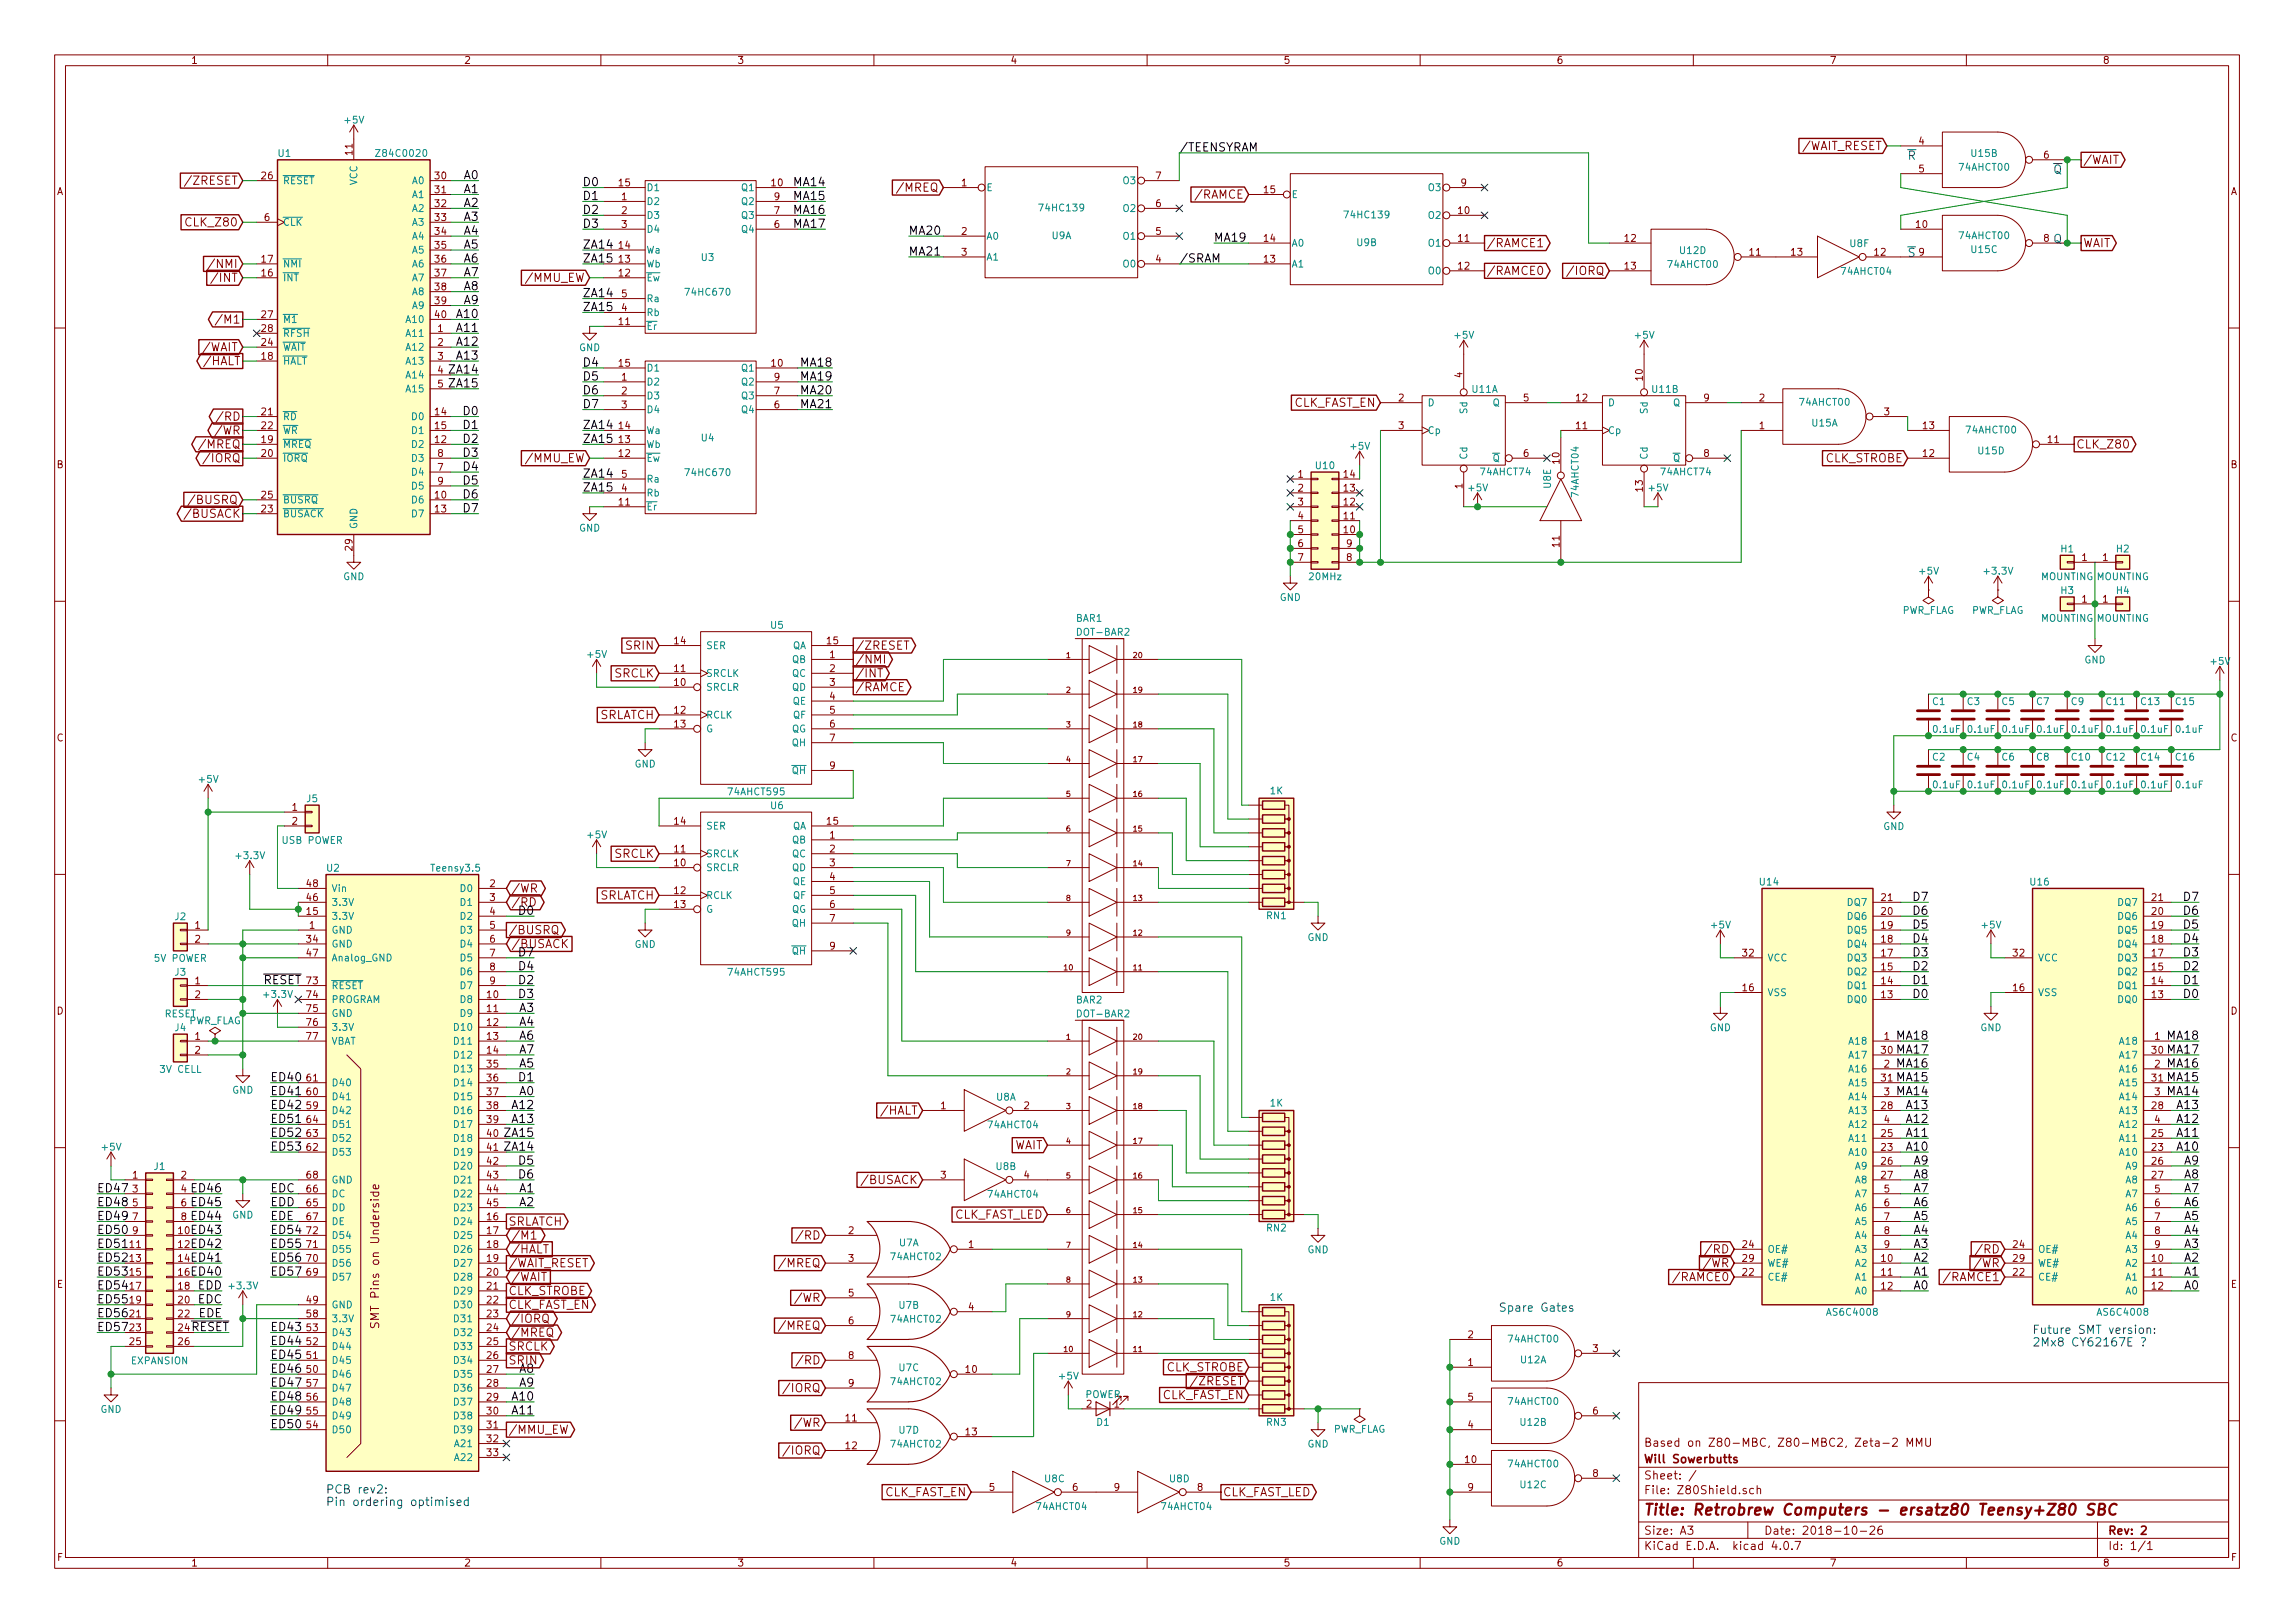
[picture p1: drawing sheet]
<svg xmlns="http://www.w3.org/2000/svg" width="420mm" height="297mm" viewBox="0 0 420 297" stroke-linecap="round" stroke-linejoin="round" font-family="sans-serif">
<defs><g id="words">
<text font-size="2.8" fill="#840000" x="301" y="277.3">Title: Retrobrew Computers - ersatz80 Teensy+Z80 SBC</text>
<g font-size="2.1">
<text x="215.9" y="27.7">/TEENSYRAM</text>
<text x="84.9" y="32.8">A0</text>
<text x="84.9" y="35.3">A1</text>
<text x="106.7" y="34.1">D0</text>
<text x="145.5" y="34.1">MA14</text>
<text x="84.9" y="37.9">A2</text>
<text x="84.9" y="40.4">A3</text>
<text x="106.7" y="36.6">D1</text>
<text x="106.7" y="39.2">D2</text>
<text x="106.7" y="41.7">D3</text>
<text x="145.5" y="36.6">MA15</text>
<text x="145.5" y="39.2">MA16</text>
<text x="145.5" y="41.7">MA17</text>
<text x="84.9" y="43">A4</text>
<text x="84.9" y="45.5">A5</text>
<text x="106.7" y="45.5">ZA14</text>
<text x="166.4" y="43">MA20</text>
<text x="166.4" y="46.8">MA21</text>
<text x="222.2" y="44.2">MA19</text>
<text x="84.9" y="48">A6</text>
<text x="84.9" y="50.6">A7</text>
<text x="84.9" y="53.1">A8</text>
<text x="106.7" y="48">ZA15</text>
<text x="215.9" y="48">/SRAM</text>
<text x="83.7" y="58.2">A10</text>
<text x="84.9" y="55.7">A9</text>
<text x="106.7" y="54.4">ZA14</text>
<text x="106.7" y="56.9">ZA15</text>
<text x="83.7" y="60.7">A11</text>
<text x="83.7" y="63.3">A12</text>
<text x="83.7" y="65.8">A13</text>
<text x="82.4" y="68.4">ZA14</text>
<text x="82.4" y="70.9">ZA15</text>
<text x="106.7" y="67.1">D4</text>
<text x="106.7" y="69.6">D5</text>
<text x="146.7" y="67.1">MA18</text>
<text x="146.7" y="69.6">MA19</text>
<text x="84.9" y="76">D0</text>
<text x="106.7" y="72.2">D6</text>
<text x="106.7" y="74.7">D7</text>
<text x="146.7" y="72.2">MA20</text>
<text x="146.7" y="74.7">MA21</text>
<text x="84.9" y="78.5">D1</text>
<text x="84.9" y="81.1">D2</text>
<text x="84.9" y="83.6">D3</text>
<text x="106.7" y="78.5">ZA14</text>
<text x="106.7" y="81.1">ZA15</text>
<text x="84.9" y="86.1">D4</text>
<text x="84.9" y="88.7">D5</text>
<text x="106.7" y="87.4">ZA14</text>
<text x="106.7" y="90">ZA15</text>
<text x="84.9" y="91.2">D6</text>
<text x="84.9" y="93.8">D7</text>
<text x="95.1" y="167.4">D0</text>
<text x="350.3" y="167.4">D6</text>
<text x="350.3" y="164.9">D7</text>
<text x="399.9" y="167.4">D6</text>
<text x="399.9" y="164.9">D7</text>
<text x="350.3" y="172.5">D4</text>
<text x="350.3" y="170">D5</text>
<text x="399.9" y="172.5">D4</text>
<text x="399.9" y="170">D5</text>
<text x="95.1" y="177.6">D4</text>
<text x="95.1" y="175">D7</text>
<text x="350.3" y="177.6">D2</text>
<text x="350.3" y="175">D3</text>
<text x="399.9" y="177.6">D2</text>
<text x="399.9" y="175">D3</text>
<text x="48.3" y="180.1">RESET</text>
<text x="95.1" y="185.2">A3</text>
<text x="95.1" y="180.1">D2</text>
<text x="95.1" y="182.7">D3</text>
<text x="350.3" y="182.7">D0</text>
<text x="350.3" y="180.1">D1</text>
<text x="399.9" y="182.7">D0</text>
<text x="399.9" y="180.1">D1</text>
<text x="95.1" y="187.7">A4</text>
<text x="95.1" y="190.3">A6</text>
<text x="347.4" y="190.3">MA18</text>
<text x="396.9" y="190.3">MA18</text>
<text x="49.5" y="197.9">ED40</text>
<text x="95.1" y="195.4">A5</text>
<text x="95.1" y="192.8">A7</text>
<text x="95.1" y="197.9">D1</text>
<text x="347.4" y="197.9">MA15</text>
<text x="347.4" y="195.4">MA16</text>
<text x="347.4" y="192.8">MA17</text>
<text x="396.9" y="197.9">MA15</text>
<text x="396.9" y="195.4">MA16</text>
<text x="396.9" y="192.8">MA17</text>
<text x="49.5" y="200.4">ED41</text>
<text x="49.5" y="203">ED42</text>
<text x="93.9" y="203">A12</text>
<text x="95.1" y="200.4">A0</text>
<text x="347.4" y="200.4">MA14</text>
<text x="349.2" y="203">A13</text>
<text x="396.9" y="200.4">MA14</text>
<text x="398.7" y="203">A13</text>
<text x="49.5" y="205.5">ED51</text>
<text x="49.5" y="208.1">ED52</text>
<text x="92.6" y="208.1">ZA15</text>
<text x="93.9" y="205.5">A13</text>
<text x="349.2" y="208.1">A11</text>
<text x="349.2" y="205.5">A12</text>
<text x="398.7" y="208.1">A11</text>
<text x="398.7" y="205.5">A12</text>
<text x="49.5" y="210.6">ED53</text>
<text x="92.6" y="210.6">ZA14</text>
<text x="95.1" y="213.1">D5</text>
<text x="95.1" y="215.7">D6</text>
<text x="349.2" y="210.6">A10</text>
<text x="350.3" y="215.7">A8</text>
<text x="350.3" y="213.1">A9</text>
<text x="398.7" y="210.6">A10</text>
<text x="399.9" y="215.7">A8</text>
<text x="399.9" y="213.1">A9</text>
<text x="17.8" y="218.2">ED47</text>
<text x="17.8" y="220.8">ED48</text>
<text x="35.3" y="218.2">ED46</text>
<text x="35.3" y="220.8">ED45</text>
<text x="49.5" y="218.2">EDC</text>
<text x="49.5" y="220.8">EDD</text>
<text x="95.1" y="218.2">A1</text>
<text x="95.1" y="220.8">A2</text>
<text x="350.3" y="220.8">A6</text>
<text x="350.3" y="218.2">A7</text>
<text x="399.9" y="220.8">A6</text>
<text x="399.9" y="218.2">A7</text>
<text x="17.8" y="223.3">ED49</text>
<text x="17.8" y="225.8">ED50</text>
<text x="35.3" y="223.3">ED44</text>
<text x="35.3" y="225.8">ED43</text>
<text x="49.5" y="225.8">ED54</text>
<text x="49.5" y="223.3">EDE</text>
<text x="350.3" y="225.8">A4</text>
<text x="350.3" y="223.3">A5</text>
<text x="399.9" y="225.8">A4</text>
<text x="399.9" y="223.3">A5</text>
<text x="17.8" y="228.4">ED51</text>
<text x="17.8" y="230.9">ED52</text>
<text x="17.8" y="233.5">ED53</text>
<text x="35.3" y="228.4">ED42</text>
<text x="35.3" y="230.9">ED41</text>
<text x="35.3" y="233.5">ED40</text>
<text x="49.5" y="228.4">ED55</text>
<text x="49.5" y="230.9">ED56</text>
<text x="49.5" y="233.5">ED57</text>
<text x="350.3" y="233.5">A1</text>
<text x="350.3" y="230.9">A2</text>
<text x="350.3" y="228.4">A3</text>
<text x="399.9" y="233.5">A1</text>
<text x="399.9" y="230.9">A2</text>
<text x="399.9" y="228.4">A3</text>
<text x="17.8" y="236">ED54</text>
<text x="17.8" y="238.5">ED55</text>
<text x="36.2" y="238.5">EDC</text>
<text x="36.2" y="236">EDD</text>
<text x="350.3" y="236">A0</text>
<text x="399.9" y="236">A0</text>
<text x="17.8" y="241.1">ED56</text>
<text x="17.8" y="243.6">ED57</text>
<text x="34.8" y="243.6">RESET</text>
<text x="36.3" y="241.1">EDE</text>
<text x="49.5" y="243.6">ED43</text>
<text x="49.5" y="246.2">ED44</text>
<text x="49.5" y="248.7">ED45</text>
<text x="49.5" y="251.2">ED46</text>
<text x="95.1" y="251.2">A8</text>
<text x="49.5" y="253.8">ED47</text>
<text x="49.5" y="256.3">ED48</text>
<text x="93.9" y="256.3">A10</text>
<text x="95.1" y="253.8">A9</text>
<text x="49.5" y="258.9">ED49</text>
<text x="49.5" y="261.4">ED50</text>
<text x="93.9" y="258.9">A11</text>
</g>
<g font-size="2.1" fill="#840000">
<text x="330.3" y="27.5">/WAIT_RESET</text>
<text x="34.6" y="33.8">/ZRESET</text>
<text x="164.8" y="35.1">/MREQ</text>
<text x="381.4" y="30">/WAIT</text>
<text x="34.3" y="41.4">CLK_Z80</text>
<text x="219.3" y="36.4">/RAMCE</text>
<text x="272.2" y="45.2">/RAMCE1</text>
<text x="381.4" y="45.2">WAIT</text>
<text x="39.1" y="49.1">/NMI</text>
<text x="39.5" y="51.6">/INT</text>
<text x="96.8" y="51.6">/MMU_EW</text>
<text x="272.2" y="50.3">/RAMCE0</text>
<text x="287.7" y="50.3">/IORQ</text>
<text x="40.5" y="59.2">/M1</text>
<text x="37.5" y="64.3">/WAIT</text>
<text x="37.8" y="66.8">/HALT</text>
<text x="40.4" y="77">/RD</text>
<text x="236.6" y="74.5">CLK_FAST_EN</text>
<text x="37.1" y="82.1">/MREQ</text>
<text x="39.9" y="79.5">/WR</text>
<text x="380.1" y="82.1">CLK_Z80</text>
<text x="38" y="84.6">/IORQ</text>
<text x="96.8" y="84.6">/MMU_EW</text>
<text x="334" y="84.6">CLK_STROBE</text>
<text x="34.4" y="94.8">/BUSACK</text>
<text x="35.3" y="92.2">/BUSRQ</text>
<text x="114.7" y="118.9">SRIN</text>
<text x="156.6" y="118.9">/ZRESET</text>
<text x="112.4" y="124">SRCLK</text>
<text x="156.6" y="121.4">/NMI</text>
<text x="156.6" y="124">/INT</text>
<text x="109.6" y="131.6">SRLATCH</text>
<text x="156.6" y="126.5">/RAMCE</text>
<text x="112.4" y="157">SRCLK</text>
<text x="93.6" y="165.9">/RD</text>
<text x="93.6" y="163.4">/WR</text>
<text x="109.6" y="164.6">SRLATCH</text>
<text x="93.1" y="171">/BUSRQ</text>
<text x="93.6" y="173.5">/BUSACK</text>
<text x="161.7" y="204">/HALT</text>
<text x="185.4" y="210.3">WAIT</text>
<text x="158.3" y="216.7">/BUSACK</text>
<text x="93.1" y="224.3">SRLATCH</text>
<text x="93.6" y="226.9">/M1</text>
<text x="146.6" y="226.9">/RD</text>
<text x="174.3" y="223">CLK_FAST_LED</text>
<text x="93.1" y="231.9">/WAIT_RESET</text>
<text x="93.6" y="229.4">/HALT</text>
<text x="143.3" y="231.9">/MREQ</text>
<text x="312.5" y="231.9">/WR</text>
<text x="312.9" y="229.4">/RD</text>
<text x="362" y="231.9">/WR</text>
<text x="362.5" y="229.4">/RD</text>
<text x="93.1" y="239.6">CLK_FAST_EN</text>
<text x="93.1" y="237">CLK_STROBE</text>
<text x="93.6" y="234.5">/WAIT</text>
<text x="146.1" y="238.3">/WR</text>
<text x="307" y="234.5">/RAMCE0</text>
<text x="356.6" y="234.5">/RAMCE1</text>
<text x="69.4" y="241.7" transform="rotate(-90 69.4 241.7)">SMT Pins on Underside</text>
<text x="93.6" y="244.6">/MREQ</text>
<text x="93.6" y="242.1">/IORQ</text>
<text x="143.3" y="243.4">/MREQ</text>
<text x="93.1" y="249.7">SRIN</text>
<text x="93.1" y="247.2">SRCLK</text>
<text x="146.6" y="249.7">/RD</text>
<text x="213.3" y="251">CLK_STROBE</text>
<text x="144.2" y="254.8">/IORQ</text>
<text x="212.5" y="256.1">CLK_FAST_EN</text>
<text x="218.7" y="253.5">/ZRESET</text>
<text x="93.1" y="262.4">/MMU_EW</text>
<text x="146.1" y="261.1">/WR</text>
<text x="144.2" y="266.2">/IORQ</text>
<text x="301" y="267.8">Will Sowerbutts</text>
<text x="301" y="264.8">Based on Z80-MBC, Z80-MBC2, Zeta-2 MMU</text>
<text x="161.7" y="273.8">CLK_FAST_EN</text>
<text x="223.9" y="273.8">CLK_FAST_LED</text>
<text x="301" y="273.5">File: Z80Shield.sch</text>
<text x="301" y="270.8">Sheet: /</text>
<text x="301" y="280.9">Size: A3</text>
<text x="323" y="280.9">Date: 2018-10-26</text>
<text x="386" y="280.9">Rev: 2</text>
<text x="301" y="283.7">KiCad E.D.A. kicad 4.0.7</text>
<text x="386" y="283.7">Id: 1/1</text>
</g>
<g font-size="2.1" fill="#0000c2">
<text x="349.2" y="29.2">R</text>
<text x="375.9" y="31.8">Q</text>
<text x="349.2" y="47">S</text>
<text x="375.9" y="44.5">Q</text>
<text x="275.9" y="240.1">Spare Gates</text>
<text x="372.1" y="244.1">Future SMT version:</text>
<text x="372.1" y="246.4">2Mx8 CY62167E ?</text>
<text x="59.7" y="273.3">PCB rev2:</text>
<text x="59.7" y="275.6">Pin ordering optimised</text>
</g>
<g font-size="1.8" fill="#840000">
<text x="35" y="11.7">1</text>
<text x="85" y="11.7">2</text>
<text x="135" y="11.7">3</text>
<text x="185" y="11.7">4</text>
<text x="235" y="11.7">5</text>
<text x="285" y="11.7">6</text>
<text x="335" y="11.7">7</text>
<text x="385" y="11.7">8</text>
<text x="64.5" y="28.3" transform="rotate(-90 64.5 28.3)">11</text>
<text x="351.3" y="26.5">4</text>
<text x="374.2" y="29">6</text>
<text x="10.4" y="35.7">A</text>
<text x="47.9" y="32.8">26</text>
<text x="79.7" y="32.8">30</text>
<text x="79.7" y="35.3">31</text>
<text x="113.3" y="34.1">15</text>
<text x="141.3" y="34.1">10</text>
<text x="176" y="34.1">1</text>
<text x="211.6" y="32.8">7</text>
<text x="231.4" y="35.3">15</text>
<text x="267.5" y="34.1">9</text>
<text x="351.3" y="31.5">5</text>
<text x="408.4" y="35.7">A</text>
<text x="48.4" y="40.4">6</text>
<text x="79.7" y="37.9">32</text>
<text x="79.7" y="40.4">33</text>
<text x="113.8" y="36.6">1</text>
<text x="113.8" y="39.2">2</text>
<text x="113.8" y="41.7">3</text>
<text x="141.8" y="41.7">6</text>
<text x="141.8" y="39.2">7</text>
<text x="141.8" y="36.6">9</text>
<text x="211.6" y="37.9">6</text>
<text x="267" y="39.2">10</text>
<text x="350.8" y="41.7">10</text>
<text x="79.7" y="43">34</text>
<text x="79.7" y="45.5">35</text>
<text x="113.3" y="45.5">14</text>
<text x="176" y="43">2</text>
<text x="176" y="46.8">3</text>
<text x="211.6" y="43">5</text>
<text x="231.4" y="44.2">14</text>
<text x="267" y="44.2">11</text>
<text x="297.5" y="44.2">12</text>
<text x="320.3" y="46.8">11</text>
<text x="328" y="46.8">13</text>
<text x="343.2" y="46.8">12</text>
<text x="351.3" y="46.8">9</text>
<text x="374.2" y="44.2">8</text>
<text x="47.9" y="50.6">16</text>
<text x="47.9" y="48">17</text>
<text x="79.7" y="48">36</text>
<text x="79.7" y="50.6">37</text>
<text x="79.7" y="53.1">38</text>
<text x="113.3" y="50.6">12</text>
<text x="113.3" y="48">13</text>
<text x="211.6" y="48">4</text>
<text x="231.4" y="48">13</text>
<text x="267" y="49.3">12</text>
<text x="297.5" y="49.3">13</text>
<text x="47.9" y="58.2">27</text>
<text x="79.7" y="58.2">40</text>
<text x="79.7" y="55.7">39</text>
<text x="113.3" y="59.5">11</text>
<text x="113.8" y="56.9">4</text>
<text x="113.8" y="54.4">5</text>
<text x="47.9" y="63.3">24</text>
<text x="47.9" y="65.8">18</text>
<text x="47.9" y="60.7">28</text>
<text x="80.2" y="60.7">1</text>
<text x="80.2" y="63.3">2</text>
<text x="80.2" y="65.8">3</text>
<text x="80.2" y="68.4">4</text>
<text x="80.2" y="70.9">5</text>
<text x="113.3" y="67.1">15</text>
<text x="113.8" y="69.6">1</text>
<text x="141.3" y="67.1">10</text>
<text x="141.8" y="69.6">9</text>
<text x="267.7" y="69.1" transform="rotate(-90 267.7 69.1)">4</text>
<text x="300.7" y="69.6" transform="rotate(-90 300.7 69.6)">10</text>
<text x="47.9" y="76">21</text>
<text x="79.7" y="76">14</text>
<text x="113.8" y="72.2">2</text>
<text x="113.8" y="74.7">3</text>
<text x="141.8" y="74.7">6</text>
<text x="141.8" y="72.2">7</text>
<text x="256.1" y="73.4">2</text>
<text x="278.9" y="73.4">5</text>
<text x="288.6" y="73.4">12</text>
<text x="311.9" y="73.4">9</text>
<text x="322.1" y="73.4">2</text>
<text x="345" y="76">3</text>
<text x="47.9" y="83.6">20</text>
<text x="47.9" y="78.5">22</text>
<text x="47.9" y="81.1">19</text>
<text x="79.7" y="81.1">12</text>
<text x="79.7" y="78.5">15</text>
<text x="80.2" y="83.6">8</text>
<text x="113.3" y="83.6">12</text>
<text x="113.3" y="81.1">13</text>
<text x="113.3" y="78.5">14</text>
<text x="256.1" y="78.5">3</text>
<text x="278.9" y="83.6">6</text>
<text x="288.6" y="78.5">11</text>
<text x="311.9" y="83.6">8</text>
<text x="322.1" y="78.5">1</text>
<text x="352.1" y="83.6">12</text>
<text x="352.1" y="78.5">13</text>
<text x="375" y="81.1">11</text>
<text x="10.4" y="85.7">B</text>
<text x="80.2" y="86.1">7</text>
<text x="80.2" y="88.7">9</text>
<text x="113.8" y="90">4</text>
<text x="113.8" y="87.4">5</text>
<text x="237.6" y="87.4">1</text>
<text x="237.6" y="90">2</text>
<text x="246" y="90">13</text>
<text x="246" y="87.4">14</text>
<text x="267.7" y="89.4" transform="rotate(-90 267.7 89.4)">1</text>
<text x="285.5" y="84.8" transform="rotate(-90 285.5 84.8)">10</text>
<text x="300.7" y="89.9" transform="rotate(-90 300.7 89.9)">13</text>
<text x="408.4" y="85.7">B</text>
<text x="47.9" y="93.8">23</text>
<text x="47.9" y="91.2">25</text>
<text x="79.7" y="91.2">10</text>
<text x="79.7" y="93.8">13</text>
<text x="113.3" y="92.5">11</text>
<text x="237.6" y="92.5">3</text>
<text x="237.6" y="95">4</text>
<text x="246" y="95">11</text>
<text x="246" y="92.5">12</text>
<text x="64.5" y="100.7" transform="rotate(-90 64.5 100.7)">29</text>
<text x="237.6" y="97.6">5</text>
<text x="237.6" y="100.1">6</text>
<text x="246" y="97.6">10</text>
<text x="246.5" y="100.1">9</text>
<text x="285.5" y="100.1" transform="rotate(-90 285.5 100.1)">11</text>
<text x="237.6" y="102.7">7</text>
<text x="246.5" y="102.7">8</text>
<text x="381.2" y="102.7">1</text>
<text x="385" y="102.7">1</text>
<text x="381.2" y="110.3">1</text>
<text x="385" y="110.3">1</text>
<text x="123.5" y="117.9">14</text>
<text x="151.4" y="117.9">15</text>
<text x="123.5" y="125.5">10</text>
<text x="123.5" y="123">11</text>
<text x="151.9" y="120.4">1</text>
<text x="151.9" y="123">2</text>
<text x="151.9" y="125.5">3</text>
<text x="123.5" y="130.6">12</text>
<text x="151.9" y="128.1">4</text>
<text x="151.9" y="130.6">5</text>
<text x="10.4" y="135.7">C</text>
<text x="123.5" y="133.1">13</text>
<text x="151.9" y="133.1">6</text>
<text x="151.9" y="135.7">7</text>
<text x="408.4" y="135.7">C</text>
<text x="151.9" y="140.8">9</text>
<text x="53.5" y="148.4">1</text>
<text x="53.5" y="150.9">2</text>
<text x="123.5" y="156">11</text>
<text x="123.5" y="150.9">14</text>
<text x="151.4" y="150.9">15</text>
<text x="151.9" y="153.5">1</text>
<text x="151.9" y="156">2</text>
<text x="123.5" y="158.5">10</text>
<text x="151.9" y="158.5">3</text>
<text x="151.9" y="161.1">4</text>
<text x="56.2" y="167.4">15</text>
<text x="56.2" y="164.9">46</text>
<text x="56.2" y="162.3">48</text>
<text x="89.7" y="162.3">2</text>
<text x="89.7" y="164.9">3</text>
<text x="89.7" y="167.4">4</text>
<text x="123.5" y="163.6">12</text>
<text x="123.5" y="166.2">13</text>
<text x="151.9" y="163.6">5</text>
<text x="151.9" y="166.2">6</text>
<text x="344.5" y="167.4">20</text>
<text x="344.5" y="164.9">21</text>
<text x="394" y="167.4">20</text>
<text x="394" y="164.9">21</text>
<text x="35.7" y="170">1</text>
<text x="35.7" y="172.5">2</text>
<text x="56.2" y="172.5">34</text>
<text x="56.7" y="170">1</text>
<text x="89.7" y="170">5</text>
<text x="89.7" y="172.5">6</text>
<text x="151.9" y="168.7">7</text>
<text x="151.9" y="173.8">9</text>
<text x="344.5" y="172.5">18</text>
<text x="344.5" y="170">19</text>
<text x="394" y="172.5">18</text>
<text x="394" y="170">19</text>
<text x="56.2" y="175">47</text>
<text x="89.7" y="175">7</text>
<text x="89.7" y="177.6">8</text>
<text x="319.1" y="175">32</text>
<text x="344.5" y="177.6">15</text>
<text x="344.5" y="175">17</text>
<text x="368.6" y="175">32</text>
<text x="394" y="177.6">15</text>
<text x="394" y="175">17</text>
<text x="10.4" y="185.7">D</text>
<text x="35.7" y="180.1">1</text>
<text x="35.7" y="182.7">2</text>
<text x="56.2" y="180.1">73</text>
<text x="56.2" y="182.7">74</text>
<text x="56.2" y="185.2">75</text>
<text x="89.2" y="182.7">10</text>
<text x="89.2" y="185.2">11</text>
<text x="89.7" y="180.1">9</text>
<text x="319.1" y="181.4">16</text>
<text x="344.5" y="182.7">13</text>
<text x="344.5" y="180.1">14</text>
<text x="368.6" y="181.4">16</text>
<text x="394" y="182.7">13</text>
<text x="394" y="180.1">14</text>
<text x="408.4" y="185.7">D</text>
<text x="35.7" y="190.3">1</text>
<text x="56.2" y="187.7">76</text>
<text x="56.2" y="190.3">77</text>
<text x="89.2" y="187.7">12</text>
<text x="89.2" y="190.3">13</text>
<text x="345" y="190.3">1</text>
<text x="394.5" y="190.3">1</text>
<text x="35.7" y="192.8">2</text>
<text x="56.2" y="197.9">61</text>
<text x="89.2" y="192.8">14</text>
<text x="89.2" y="195.4">35</text>
<text x="89.2" y="197.9">36</text>
<text x="344.5" y="192.8">30</text>
<text x="344.5" y="197.9">31</text>
<text x="345" y="195.4">2</text>
<text x="394" y="192.8">30</text>
<text x="394" y="197.9">31</text>
<text x="394.5" y="195.4">2</text>
<text x="56.2" y="200.4">60</text>
<text x="56.2" y="203">59</text>
<text x="89.2" y="200.4">37</text>
<text x="89.2" y="203">38</text>
<text x="172.2" y="203">1</text>
<text x="187.5" y="203">2</text>
<text x="344.5" y="203">28</text>
<text x="345" y="200.4">3</text>
<text x="394" y="203">28</text>
<text x="394.5" y="200.4">3</text>
<text x="56.2" y="208.1">63</text>
<text x="56.2" y="205.5">64</text>
<text x="89.2" y="208.1">40</text>
<text x="89.2" y="205.5">39</text>
<text x="344.5" y="208.1">25</text>
<text x="345" y="205.5">4</text>
<text x="394" y="208.1">25</text>
<text x="394.5" y="205.5">4</text>
<text x="24.3" y="215.7">1</text>
<text x="33.2" y="215.7">2</text>
<text x="56.2" y="210.6">62</text>
<text x="56.2" y="215.7">68</text>
<text x="89.2" y="210.6">41</text>
<text x="89.2" y="213.1">42</text>
<text x="89.2" y="215.7">43</text>
<text x="172.2" y="215.7">3</text>
<text x="187.5" y="215.7">4</text>
<text x="344.5" y="210.6">23</text>
<text x="344.5" y="213.1">26</text>
<text x="344.5" y="215.7">27</text>
<text x="394" y="210.6">23</text>
<text x="394" y="213.1">26</text>
<text x="394" y="215.7">27</text>
<text x="24.3" y="218.2">3</text>
<text x="24.3" y="220.8">5</text>
<text x="33.2" y="218.2">4</text>
<text x="33.2" y="220.8">6</text>
<text x="56.2" y="220.8">65</text>
<text x="56.2" y="218.2">66</text>
<text x="89.2" y="218.2">44</text>
<text x="89.2" y="220.8">45</text>
<text x="345" y="218.2">5</text>
<text x="345" y="220.8">6</text>
<text x="394.5" y="218.2">5</text>
<text x="394.5" y="220.8">6</text>
<text x="24.3" y="223.3">7</text>
<text x="24.3" y="225.8">9</text>
<text x="32.7" y="225.8">10</text>
<text x="33.2" y="223.3">8</text>
<text x="56.2" y="225.8">72</text>
<text x="56.2" y="223.3">67</text>
<text x="89.2" y="223.3">16</text>
<text x="89.2" y="225.8">17</text>
<text x="155.3" y="225.8">2</text>
<text x="345" y="223.3">7</text>
<text x="345" y="225.8">8</text>
<text x="394.5" y="223.3">7</text>
<text x="394.5" y="225.8">8</text>
<text x="23.8" y="228.4">11</text>
<text x="23.8" y="230.9">13</text>
<text x="23.8" y="233.5">15</text>
<text x="32.7" y="228.4">12</text>
<text x="32.7" y="230.9">14</text>
<text x="32.7" y="233.5">16</text>
<text x="56.2" y="230.9">70</text>
<text x="56.2" y="228.4">71</text>
<text x="56.2" y="233.5">69</text>
<text x="89.2" y="233.5">20</text>
<text x="89.2" y="228.4">18</text>
<text x="89.2" y="230.9">19</text>
<text x="155.3" y="230.9">3</text>
<text x="177.3" y="228.4">1</text>
<text x="319.1" y="233.5">22</text>
<text x="319.1" y="228.4">24</text>
<text x="319.1" y="230.9">29</text>
<text x="344.5" y="230.9">10</text>
<text x="344.5" y="233.5">11</text>
<text x="345" y="228.4">9</text>
<text x="368.6" y="233.5">22</text>
<text x="368.6" y="228.4">24</text>
<text x="368.6" y="230.9">29</text>
<text x="394" y="230.9">10</text>
<text x="394" y="233.5">11</text>
<text x="394.5" y="228.4">9</text>
<text x="10.4" y="235.7">E</text>
<text x="23.8" y="236">17</text>
<text x="23.8" y="238.5">19</text>
<text x="32.7" y="238.5">20</text>
<text x="32.7" y="236">18</text>
<text x="56.2" y="238.5">49</text>
<text x="89.2" y="236">21</text>
<text x="89.2" y="238.5">22</text>
<text x="155.3" y="237.3">5</text>
<text x="177.3" y="239.8">4</text>
<text x="344.5" y="236">12</text>
<text x="394" y="236">12</text>
<text x="408.4" y="235.7">E</text>
<text x="23.8" y="241.1">21</text>
<text x="23.8" y="243.6">23</text>
<text x="32.7" y="241.1">22</text>
<text x="32.7" y="243.6">24</text>
<text x="56.2" y="243.6">53</text>
<text x="56.2" y="241.1">58</text>
<text x="89.2" y="241.1">23</text>
<text x="89.2" y="243.6">24</text>
<text x="155.3" y="242.4">6</text>
<text x="268.8" y="244.9">2</text>
<text x="23.8" y="246.2">25</text>
<text x="32.7" y="246.2">26</text>
<text x="56.2" y="251.2">50</text>
<text x="56.2" y="248.7">51</text>
<text x="56.2" y="246.2">52</text>
<text x="89.2" y="246.2">25</text>
<text x="89.2" y="248.7">26</text>
<text x="89.2" y="251.2">27</text>
<text x="155.3" y="248.7">8</text>
<text x="176.8" y="251.2">10</text>
<text x="268.8" y="250">1</text>
<text x="291.6" y="247.4">3</text>
<text x="56.2" y="256.3">56</text>
<text x="56.2" y="253.8">57</text>
<text x="89.2" y="253.8">28</text>
<text x="89.2" y="256.3">29</text>
<text x="155.3" y="253.8">9</text>
<text x="198.9" y="257.6">2</text>
<text x="204" y="257.6">1</text>
<text x="268.8" y="256.3">5</text>
<text x="56.2" y="261.4">54</text>
<text x="56.2" y="258.9">55</text>
<text x="89.2" y="258.9">30</text>
<text x="89.2" y="261.4">31</text>
<text x="89.2" y="263.9">32</text>
<text x="154.9" y="260.1">11</text>
<text x="176.8" y="262.7">13</text>
<text x="268.8" y="261.4">4</text>
<text x="291.6" y="258.9">6</text>
<text x="89.2" y="266.5">33</text>
<text x="154.9" y="265.2">12</text>
<text x="268.3" y="267.8">10</text>
<text x="181.1" y="272.8">5</text>
<text x="196.4" y="272.8">6</text>
<text x="204" y="272.8">9</text>
<text x="219.2" y="272.8">8</text>
<text x="268.8" y="272.8">9</text>
<text x="291.6" y="270.3">8</text>
<text x="10.5" y="285.7">F</text>
<text x="35" y="286.7">1</text>
<text x="85" y="286.7">2</text>
<text x="135" y="286.7">3</text>
<text x="185" y="286.7">4</text>
<text x="235" y="286.7">5</text>
<text x="285" y="286.7">6</text>
<text x="335" y="286.7">7</text>
<text x="385" y="286.7">8</text>
<text x="408.5" y="285.7">F</text>
</g>
<g font-size="1.8" fill="#008484">
<text x="63.2" y="22.6">+5V</text>
<text x="51" y="28.7">U1</text>
<text x="69.4" y="28.7">Z84C0020</text>
<text x="361" y="28.7">U15B</text>
<text x="51.8" y="33.7">RESET</text>
<text x="65.4" y="34" transform="rotate(-90 65.4 34)">VCC</text>
<text x="75.5" y="33.7">A0</text>
<text x="118.4" y="35">D1</text>
<text x="135.8" y="35">Q1</text>
<text x="180.6" y="35">E</text>
<text x="205.7" y="33.7">O3</text>
<text x="261.5" y="35">O3</text>
<text x="358.8" y="31.2">74AHCT00</text>
<text x="51.8" y="41.3">CLK</text>
<text x="75.5" y="36.2">A1</text>
<text x="75.5" y="38.8">A2</text>
<text x="75.5" y="41.3">A3</text>
<text x="118.4" y="37.5">D2</text>
<text x="118.4" y="40">D3</text>
<text x="135.8" y="40">Q3</text>
<text x="135.8" y="37.5">Q2</text>
<text x="190.6" y="38.7">74HC139</text>
<text x="205.7" y="38.8">O2</text>
<text x="236.5" y="36.2">E</text>
<text x="246.5" y="39.9">74HC139</text>
<text x="261.5" y="40">O2</text>
<text x="75.5" y="43.9">A4</text>
<text x="75.5" y="46.4">A5</text>
<text x="118.4" y="42.6">D4</text>
<text x="118.4" y="46.4">Wa</text>
<text x="128.4" y="47.7">U3</text>
<text x="135.8" y="42.6">Q4</text>
<text x="180.6" y="43.9">A0</text>
<text x="180.6" y="47.7">A1</text>
<text x="192.6" y="43.8">U9A</text>
<text x="205.7" y="43.9">O1</text>
<text x="236.5" y="45.1">A0</text>
<text x="248.4" y="45">U9B</text>
<text x="261.5" y="45.1">O1</text>
<text x="307.6" y="46.5">U12D</text>
<text x="338.7" y="45.2">U8F</text>
<text x="358.8" y="43.8">74AHCT00</text>
<text x="361" y="46.3">U15C</text>
<text x="51.8" y="51.5">INT</text>
<text x="51.8" y="48.9">NMI</text>
<text x="75.5" y="48.9">A6</text>
<text x="75.5" y="51.5">A7</text>
<text x="118.4" y="51.5">Ew</text>
<text x="118.4" y="48.9">Wb</text>
<text x="205.7" y="48.9">O0</text>
<text x="236.5" y="48.9">A1</text>
<text x="261.5" y="50.2">O0</text>
<text x="305.5" y="49">74AHCT00</text>
<text x="337.2" y="50.3">74AHCT04</text>
<text x="51.8" y="59.1">M1</text>
<text x="74.5" y="59.1">A10</text>
<text x="75.5" y="54">A8</text>
<text x="75.5" y="56.6">A9</text>
<text x="118.4" y="57.8">Rb</text>
<text x="118.4" y="55.3">Ra</text>
<text x="125.8" y="54.1">74HC670</text>
<text x="51.8" y="64.2">WAIT</text>
<text x="51.8" y="61.6">RFSH</text>
<text x="74.5" y="61.6">A11</text>
<text x="74.5" y="64.2">A12</text>
<text x="106" y="64.2">GND</text>
<text x="118.4" y="60.4">Er</text>
<text x="266.4" y="62">+5V</text>
<text x="299.4" y="62">+5V</text>
<text x="51.8" y="66.7">HALT</text>
<text x="74.5" y="66.7">A13</text>
<text x="74.5" y="69.3">A14</text>
<text x="74.5" y="71.8">A15</text>
<text x="118.4" y="70.5">D2</text>
<text x="118.4" y="68">D1</text>
<text x="135.8" y="70.5">Q2</text>
<text x="135.8" y="68">Q1</text>
<text x="269.5" y="71.9">U11A</text>
<text x="302.5" y="71.9">U11B</text>
<text x="51.8" y="76.9">RD</text>
<text x="75.5" y="76.9">D0</text>
<text x="118.4" y="73.1">D3</text>
<text x="118.4" y="75.6">D4</text>
<text x="135.8" y="75.6">Q4</text>
<text x="135.8" y="73.1">Q3</text>
<text x="261.4" y="74.3">D</text>
<text x="268.6" y="75.7" transform="rotate(-90 268.6 75.7)">Sd</text>
<text x="273.2" y="74.3">Q</text>
<text x="294.4" y="74.3">D</text>
<text x="301.6" y="75.7" transform="rotate(-90 301.6 75.7)">Sd</text>
<text x="306.2" y="74.3">Q</text>
<text x="329.6" y="74.2">74AHCT00</text>
<text x="51.8" y="79.4">WR</text>
<text x="51.8" y="82">MREQ</text>
<text x="75.5" y="82">D2</text>
<text x="75.5" y="79.4">D1</text>
<text x="118.4" y="82">Wb</text>
<text x="118.4" y="79.4">Wa</text>
<text x="128.4" y="80.8">U4</text>
<text x="247.3" y="82.3">+5V</text>
<text x="261.4" y="79.4">Cp</text>
<text x="294.4" y="79.4">Cp</text>
<text x="331.7" y="78">U15A</text>
<text x="360.1" y="79.3">74AHCT00</text>
<text x="362.2" y="83.1">U15D</text>
<text x="51.8" y="84.5">IORQ</text>
<text x="75.5" y="87">D4</text>
<text x="75.5" y="84.5">D3</text>
<text x="75.5" y="89.6">D5</text>
<text x="118.4" y="88.3">Ra</text>
<text x="118.4" y="84.5">Ew</text>
<text x="125.8" y="87.1">74HC670</text>
<text x="240.9" y="85.8">U10</text>
<text x="268.6" y="84.1" transform="rotate(-90 268.6 84.1)">Cd</text>
<text x="268.9" y="89.9">+5V</text>
<text x="271.2" y="87">74AHCT74</text>
<text x="273.2" y="84.5">Q</text>
<text x="283.9" y="89.3" transform="rotate(-90 283.9 89.3)">U8E</text>
<text x="301.6" y="84.1" transform="rotate(-90 301.6 84.1)">Cd</text>
<text x="301.9" y="89.9">+5V</text>
<text x="304.2" y="87">74AHCT74</text>
<text x="306.2" y="84.5">Q</text>
<text x="51.8" y="94.7">BUSACK</text>
<text x="51.8" y="92.1">BUSRQ</text>
<text x="75.5" y="92.1">D6</text>
<text x="75.5" y="94.7">D7</text>
<text x="118.4" y="90.8">Rb</text>
<text x="118.4" y="93.4">Er</text>
<text x="289" y="90.8" transform="rotate(-90 289 90.8)">74AHCT04</text>
<text x="65.4" y="96.8" transform="rotate(-90 65.4 96.8)">GND</text>
<text x="106" y="97.3">GND</text>
<text x="377.3" y="101.1">H1</text>
<text x="387.5" y="101.1">H2</text>
<text x="62.8" y="106.2">GND</text>
<text x="239.8" y="106.2">20MHz</text>
<text x="351.5" y="105.1">+5V</text>
<text x="363.4" y="105.1">+3.3V</text>
<text x="373.6" y="106.2">MOUNTING</text>
<text x="383.8" y="106.2">MOUNTING</text>
<text x="197" y="113.8">BAR1</text>
<text x="234.3" y="110">GND</text>
<text x="348.1" y="112.3">PWR_FLAG</text>
<text x="360.8" y="112.3">PWR_FLAG</text>
<text x="373.6" y="113.8">MOUNTING</text>
<text x="377.3" y="108.7">H3</text>
<text x="383.8" y="113.8">MOUNTING</text>
<text x="387.5" y="108.7">H4</text>
<text x="129.3" y="118.8">SER</text>
<text x="141.1" y="115">U5</text>
<text x="144.9" y="118.8">QA</text>
<text x="197.4" y="116.3">DOT-BAR2</text>
<text x="107.6" y="120.4">+5V</text>
<text x="129.3" y="123.9">SRCLK</text>
<text x="144.9" y="121.3">QB</text>
<text x="144.9" y="123.9">QC</text>
<text x="381.6" y="121.4">GND</text>
<text x="404.8" y="121.7">+5V</text>
<text x="129.3" y="126.4">SRCLR</text>
<text x="129.3" y="131.5">RCLK</text>
<text x="144.9" y="126.4">QD</text>
<text x="145" y="128.9">QE</text>
<text x="145.1" y="131.5">QF</text>
<text x="353.8" y="129">C1</text>
<text x="360.2" y="129">C3</text>
<text x="366.5" y="129">C5</text>
<text x="372.9" y="129">C7</text>
<text x="379.2" y="129">C9</text>
<text x="385.7" y="129">C11</text>
<text x="392" y="129">C13</text>
<text x="398.4" y="129">C15</text>
<text x="129.3" y="134">G</text>
<text x="144.8" y="134">QG</text>
<text x="144.9" y="136.6">QH</text>
<text x="354" y="134.1">0.1uF</text>
<text x="360.4" y="134.1">0.1uF</text>
<text x="366.7" y="134.1">0.1uF</text>
<text x="373.1" y="134.1">0.1uF</text>
<text x="379.4" y="134.1">0.1uF</text>
<text x="385.8" y="134.1">0.1uF</text>
<text x="392.1" y="134.1">0.1uF</text>
<text x="398.5" y="134.1">0.1uF</text>
<text x="36.5" y="143.2">+5V</text>
<text x="116.2" y="140.4">GND</text>
<text x="144.9" y="141.6">QH</text>
<text x="353.8" y="139.2">C2</text>
<text x="360.2" y="139.2">C4</text>
<text x="366.5" y="139.2">C6</text>
<text x="372.9" y="139.2">C8</text>
<text x="379.3" y="139.2">C10</text>
<text x="385.7" y="139.2">C12</text>
<text x="392" y="139.2">C14</text>
<text x="398.4" y="139.2">C16</text>
<text x="56.2" y="146.8">J5</text>
<text x="133.5" y="145.5">74AHCT595</text>
<text x="141.1" y="148.1">U6</text>
<text x="232.6" y="145.4">1K</text>
<text x="354" y="144.3">0.1uF</text>
<text x="360.4" y="144.3">0.1uF</text>
<text x="366.7" y="144.3">0.1uF</text>
<text x="373.1" y="144.3">0.1uF</text>
<text x="379.4" y="144.3">0.1uF</text>
<text x="385.8" y="144.3">0.1uF</text>
<text x="392.1" y="144.3">0.1uF</text>
<text x="398.5" y="144.3">0.1uF</text>
<text x="51.7" y="154.4">USB POWER</text>
<text x="107.6" y="153.4">+5V</text>
<text x="129.3" y="151.8">SER</text>
<text x="144.9" y="154.3">QB</text>
<text x="144.9" y="151.8">QA</text>
<text x="344.8" y="151.9">GND</text>
<text x="43.4" y="157.2">+3.3V</text>
<text x="59.8" y="159.5">U2</text>
<text x="79.1" y="159.5">Teensy3.5</text>
<text x="129.3" y="159.4">SRCLR</text>
<text x="129.3" y="156.9">SRCLK</text>
<text x="144.9" y="156.9">QC</text>
<text x="144.9" y="159.4">QD</text>
<text x="145" y="162">QE</text>
<text x="60.7" y="165.8">3.3V</text>
<text x="60.7" y="163.2">Vin</text>
<text x="84.4" y="163.2">D0</text>
<text x="84.4" y="165.8">D1</text>
<text x="129.3" y="164.5">RCLK</text>
<text x="129.3" y="167">G</text>
<text x="144.8" y="167">QG</text>
<text x="145.1" y="164.5">QF</text>
<text x="322.2" y="162">U14</text>
<text x="338.3" y="165.8">DQ7</text>
<text x="371.8" y="162">U16</text>
<text x="387.8" y="165.8">DQ7</text>
<text x="32.1" y="168.4">J2</text>
<text x="60.7" y="170.9">GND</text>
<text x="60.7" y="173.4">GND</text>
<text x="60.7" y="168.3">3.3V</text>
<text x="84.4" y="168.3">D2</text>
<text x="84.4" y="170.9">D3</text>
<text x="84.4" y="173.4">D4</text>
<text x="116.2" y="173.5">GND</text>
<text x="144.9" y="169.6">QH</text>
<text x="231.9" y="168.2">RN1</text>
<text x="239.3" y="172.2">GND</text>
<text x="313.4" y="169.9">+5V</text>
<text x="338.3" y="168.3">DQ6</text>
<text x="338.3" y="173.4">DQ4</text>
<text x="338.3" y="170.9">DQ5</text>
<text x="362.9" y="169.9">+5V</text>
<text x="387.8" y="168.3">DQ6</text>
<text x="387.8" y="173.4">DQ4</text>
<text x="387.8" y="170.9">DQ5</text>
<text x="28.3" y="176">5V POWER</text>
<text x="32.1" y="178.5">J3</text>
<text x="60.7" y="175.9">Analog_GND</text>
<text x="84.4" y="175.9">D5</text>
<text x="84.4" y="178.5">D6</text>
<text x="133.5" y="178.5">74AHCT595</text>
<text x="144.9" y="174.7">QH</text>
<text x="323.6" y="175.9">VCC</text>
<text x="338.3" y="178.5">DQ2</text>
<text x="338.3" y="175.9">DQ3</text>
<text x="373.1" y="175.9">VCC</text>
<text x="387.8" y="178.5">DQ2</text>
<text x="387.8" y="175.9">DQ3</text>
<text x="48.5" y="182.6">+3.3V</text>
<text x="60.7" y="181">RESET</text>
<text x="60.7" y="183.6">PROGRAM</text>
<text x="84.4" y="181">D7</text>
<text x="84.4" y="183.6">D8</text>
<text x="197" y="183.6">BAR2</text>
<text x="323.6" y="182.3">VSS</text>
<text x="338.3" y="183.6">DQ0</text>
<text x="338.3" y="181">DQ1</text>
<text x="373.1" y="182.3">VSS</text>
<text x="387.8" y="183.6">DQ0</text>
<text x="387.8" y="181">DQ1</text>
<text x="30.1" y="186.2">RESET</text>
<text x="32.1" y="188.7">J4</text>
<text x="34.4" y="187.4">PWR_FLAG</text>
<text x="60.7" y="186.1">GND</text>
<text x="60.7" y="188.6">3.3V</text>
<text x="60.7" y="191.2">VBAT</text>
<text x="83.4" y="188.6">D10</text>
<text x="83.4" y="191.2">D11</text>
<text x="84.4" y="186.1">D9</text>
<text x="197.4" y="186.2">DOT-BAR2</text>
<text x="313" y="188.7">GND</text>
<text x="338.6" y="191.2">A18</text>
<text x="362.5" y="188.7">GND</text>
<text x="388.2" y="191.2">A18</text>
<text x="29.4" y="196.3">3V CELL</text>
<text x="83.4" y="193.7">D12</text>
<text x="83.4" y="196.3">D13</text>
<text x="338.6" y="196.3">A16</text>
<text x="338.6" y="193.7">A17</text>
<text x="388.2" y="196.3">A16</text>
<text x="388.2" y="193.7">A17</text>
<text x="42.5" y="200.1">GND</text>
<text x="60.7" y="201.3">D41</text>
<text x="60.7" y="198.8">D40</text>
<text x="60.7" y="203.9">D42</text>
<text x="83.4" y="198.8">D14</text>
<text x="83.4" y="201.3">D15</text>
<text x="83.4" y="203.9">D16</text>
<text x="182.4" y="201.4">U8A</text>
<text x="232.6" y="202.5">1K</text>
<text x="338.6" y="201.3">A14</text>
<text x="338.6" y="198.8">A15</text>
<text x="338.6" y="203.9">A13</text>
<text x="388.2" y="201.3">A14</text>
<text x="388.2" y="198.8">A15</text>
<text x="388.2" y="203.9">A13</text>
<text x="60.7" y="209">D52</text>
<text x="60.7" y="206.4">D51</text>
<text x="83.4" y="209">D18</text>
<text x="83.4" y="206.4">D17</text>
<text x="181" y="206.5">74AHCT04</text>
<text x="338.6" y="206.4">A12</text>
<text x="338.6" y="209">A11</text>
<text x="388.2" y="206.4">A12</text>
<text x="388.2" y="209">A11</text>
<text x="18.7" y="210.6">+5V</text>
<text x="28.2" y="214.1">J1</text>
<text x="60.7" y="211.5">D53</text>
<text x="83.4" y="211.5">D19</text>
<text x="83.4" y="214">D20</text>
<text x="182.4" y="214.1">U8B</text>
<text x="338.6" y="211.5">A10</text>
<text x="339.6" y="214">A9</text>
<text x="388.2" y="211.5">A10</text>
<text x="389.2" y="214">A9</text>
<text x="60.7" y="221.7">DD</text>
<text x="60.7" y="219.1">DC</text>
<text x="60.7" y="216.6">GND</text>
<text x="83.4" y="216.6">D21</text>
<text x="83.4" y="219.1">D22</text>
<text x="83.4" y="221.7">D23</text>
<text x="181" y="219.2">74AHCT04</text>
<text x="339.6" y="219.1">A7</text>
<text x="339.6" y="221.7">A6</text>
<text x="339.6" y="216.6">A8</text>
<text x="389.2" y="219.1">A7</text>
<text x="389.2" y="221.7">A6</text>
<text x="389.2" y="216.6">A8</text>
<text x="42.5" y="223">GND</text>
<text x="60.7" y="226.7">D54</text>
<text x="60.7" y="224.2">DE</text>
<text x="83.4" y="224.2">D24</text>
<text x="83.4" y="226.7">D25</text>
<text x="231.9" y="225.4">RN2</text>
<text x="339.6" y="224.2">A5</text>
<text x="339.6" y="226.7">A4</text>
<text x="389.2" y="224.2">A5</text>
<text x="389.2" y="226.7">A4</text>
<text x="60.7" y="231.8">D56</text>
<text x="60.7" y="229.3">D55</text>
<text x="83.4" y="229.3">D26</text>
<text x="83.4" y="231.8">D27</text>
<text x="163.2" y="230.6">74AHCT02</text>
<text x="164.6" y="228.1">U7A</text>
<text x="239.3" y="229.3">GND</text>
<text x="323.6" y="229.3">OE#</text>
<text x="323.6" y="231.8">WE#</text>
<text x="339.6" y="229.3">A3</text>
<text x="339.6" y="231.8">A2</text>
<text x="373.1" y="229.3">OE#</text>
<text x="373.1" y="231.8">WE#</text>
<text x="389.2" y="229.3">A3</text>
<text x="389.2" y="231.8">A2</text>
<text x="42.1" y="236">+3.3V</text>
<text x="60.7" y="239.4">GND</text>
<text x="60.7" y="234.4">D57</text>
<text x="83.4" y="234.4">D28</text>
<text x="83.4" y="236.9">D29</text>
<text x="83.4" y="239.4">D30</text>
<text x="164.6" y="239.5">U7B</text>
<text x="232.6" y="238.1">1K</text>
<text x="323.6" y="234.4">CE#</text>
<text x="339.6" y="234.4">A1</text>
<text x="339.6" y="236.9">A0</text>
<text x="373.1" y="234.4">CE#</text>
<text x="389.2" y="234.4">A1</text>
<text x="389.2" y="236.9">A0</text>
<text x="60.7" y="244.5">D43</text>
<text x="60.7" y="242">3.3V</text>
<text x="83.4" y="242">D31</text>
<text x="83.4" y="244.5">D32</text>
<text x="163.2" y="242">74AHCT02</text>
<text x="276.3" y="245.7">74AHCT00</text>
<text x="334.8" y="240.8">AS6C4008</text>
<text x="384.3" y="240.8">AS6C4008</text>
<text x="24" y="249.7">EXPANSION</text>
<text x="60.7" y="249.6">D45</text>
<text x="60.7" y="247.1">D44</text>
<text x="83.4" y="247.1">D33</text>
<text x="83.4" y="249.6">D34</text>
<text x="164.6" y="250.9">U7C</text>
<text x="278.4" y="249.5">U12A</text>
<text x="60.7" y="252.1">D46</text>
<text x="60.7" y="257.2">D48</text>
<text x="60.7" y="254.7">D47</text>
<text x="83.4" y="252.1">D35</text>
<text x="83.4" y="254.7">D36</text>
<text x="83.4" y="257.2">D37</text>
<text x="163.2" y="253.5">74AHCT02</text>
<text x="194" y="252.5">+5V</text>
<text x="198.6" y="255.8">POWER</text>
<text x="276.3" y="257.1">74AHCT00</text>
<text x="18.4" y="258.6">GND</text>
<text x="60.7" y="262.3">D50</text>
<text x="60.7" y="259.8">D49</text>
<text x="83.4" y="259.8">D38</text>
<text x="83.4" y="262.3">D39</text>
<text x="164.6" y="262.4">U7D</text>
<text x="200.8" y="260.9">D1</text>
<text x="231.9" y="260.9">RN3</text>
<text x="243.9" y="262.2">PWR_FLAG</text>
<text x="278.4" y="260.9">U12B</text>
<text x="83.4" y="264.8">A21</text>
<text x="83.4" y="267.4">A22</text>
<text x="163.2" y="264.9">74AHCT02</text>
<text x="239.3" y="264.9">GND</text>
<text x="276.3" y="268.5">74AHCT00</text>
<text x="191.3" y="271.3">U8C</text>
<text x="214.1" y="271.3">U8D</text>
<text x="278.4" y="272.4">U12C</text>
<text x="189.9" y="276.3">74AHCT04</text>
<text x="212.8" y="276.3">74AHCT04</text>
<text x="263.5" y="282.7">GND</text>
</g>
<g font-size="1.4" fill="#840000">
<text x="195.2" y="120.4">1</text>
<text x="207.5" y="120.4">20</text>
<text x="195.2" y="126.8">2</text>
<text x="207.5" y="126.8">19</text>
<text x="195.2" y="133.1">3</text>
<text x="207.5" y="133.1">18</text>
<text x="195.2" y="139.5">4</text>
<text x="207.5" y="139.5">17</text>
<text x="195.2" y="145.8">5</text>
<text x="207.5" y="145.8">16</text>
<text x="195.2" y="152.2">6</text>
<text x="207.5" y="152.2">15</text>
<text x="195.2" y="158.5">7</text>
<text x="207.5" y="158.5">14</text>
<text x="195.2" y="164.9">8</text>
<text x="207.5" y="164.9">13</text>
<text x="195.2" y="171.2">9</text>
<text x="207.5" y="171.2">12</text>
<text x="194.8" y="177.6">10</text>
<text x="207.5" y="177.6">11</text>
<text x="195.2" y="190.3">1</text>
<text x="207.5" y="190.3">20</text>
<text x="195.2" y="196.6">2</text>
<text x="207.5" y="196.6">19</text>
<text x="195.2" y="203">3</text>
<text x="207.5" y="203">18</text>
<text x="195.2" y="209.3">4</text>
<text x="207.5" y="209.3">17</text>
<text x="195.2" y="215.7">5</text>
<text x="207.5" y="215.7">16</text>
<text x="195.2" y="222">6</text>
<text x="207.5" y="222">15</text>
<text x="195.2" y="228.4">7</text>
<text x="207.5" y="228.4">14</text>
<text x="195.2" y="234.7">8</text>
<text x="207.5" y="234.7">13</text>
<text x="195.2" y="241.1">9</text>
<text x="207.5" y="241.1">12</text>
<text x="194.8" y="247.4">10</text>
<text x="207.5" y="247.4">11</text>
</g>
</g></defs>
<g fill="none" stroke="#840000" stroke-width=".18">
<path d="M10 10h400v277h-400zM12 12h396v273.1h-396zM60 10v2M110 10v2M160 10v2M210 10v2M260 10v2M310 10v2M360 10v2M35.1 32.1l-1.3 2M47 33.1h3.8M64.8 22.9v6.3"/>
<path d="M64.8 22.9l-.8 1.3M64.8 22.9l.7 1.3M78.7 33.1h3.8M78.7 35.6h3.8M78.7 38.1h3.8M110.5 36.9h7.6M110.5 39.4h7.6M110.5 34.3h7.6M118.1 33.1h20.3v27.9h-20.3zM138.4 36.9h7.6M138.4 39.4h7.6M138.4 34.3h7.6"/>
<path d="M172.7 34.3h6.4M180.3 30.5h28v20.3h-28zM209.5 33.1h6.4M209.5 38.1h6.4M228.6 35.6h6.3M236.2 31.8h28v20.3h-28zM265.4 39.4h6.4M265.4 34.3h6.4M348 26.7h7.6M348 31.8h7.6M355.6 39.4h10.2a5.1 5.1 0 0 1 5 5.1 5.1 5.1 0 0 1-5 5.1h-10.2zM355.6 24.2h10.2a5.1 5.1 0 0 1 5 5 5.1 5.1 0 0 1-5 5.1h-10.2z"/>
<path d="M372.1 29.2h6.4M39.3 47.4l-1.3 1.9M39.9 49.9l-1.3 2M40.7 57.5l-1.3 2M47 40.7h3.8M47 58.5h3.8M47 50.8h3.8M47 48.3h3.8M50.8 40l1.3 .7-1.3 .6M78.7 40.7h3.8M78.7 58.5h3.8M78.7 43.2h3.8"/>
<path d="M78.7 45.8h3.8M78.7 50.8h3.8M78.7 48.3h3.8M78.7 53.4h3.8M78.7 55.9h3.8M107.9 59.7v1.3h1.3l-1.3 1.3-1.2-1.3h1.2M110.5 45.8h7.6M110.5 50.8h7.6M110.5 48.3h7.6M110.5 41.9h7.6M110.5 57.2h7.6M110.5 54.6h7.6"/>
<path d="M110.5 59.7h7.6M138.4 41.9h7.6M172.7 43.2h7.6M172.7 47h7.6M209.5 43.2h6.4M209.5 48.3h6.4M228.6 48.3h7.6M228.6 44.5h7.6M265.4 44.5h6.4M265.4 49.6h6.4M281.5 44.1l.5-.5v1.6M281.5 45.2h.9"/>
<path d="M281.7 48.9l.2-.2a.81 .81 0 0 1 .5 .8 .81 .81 0 0 1-.5 .8l-.2-.2-.2-.4zM288.1 48.7l-1.3 1.9M294.6 44.5h7.7M294.6 49.6h7.7M302.3 41.9h10.1a5.1 5.1 0 0 1 5.1 5.1 5.1 5.1 0 0 1-5.1 5.1h-10.1zM318.8 47h13.9M332.7 43.2l7.7 3.8-7.7 3.8zM341.6 47h14M348 41.9h7.6M372.1 44.5h6.4M10 60h2M40.8 75.3l-1.3 2"/>
<path d="M47 61h3.8M47 63.5h3.8M47 66.1h3.8M47 76.2h3.8M47 78.8h3.8M78.7 61h3.8M78.7 63.5h3.8M78.7 66.1h3.8M78.7 68.6h3.8M78.7 71.2h3.8M78.7 76.2h3.8M78.7 78.8h3.8"/>
<path d="M110.5 78.8h7.6M110.5 69.9h7.6M110.5 72.4h7.6M110.5 75h7.6M110.5 67.3h7.6M118.1 66.1h20.3v27.9h-20.3zM138.4 69.9h7.6M138.4 72.4h7.6M138.4 75h7.6M138.4 67.3h7.6M252.7 78.8h7.6M252.7 73.7h7.6"/>
<path d="M260.3 72.4h15.3v12.7h-15.3zM260.3 78.1l1.3 .7-1.3 .6M268 62.3v8.9M268 62.3l-.8 1.2M268 62.3l.7 1.2M275.6 73.7h7.6M285.7 78.8h7.7M285.7 73.7h7.7M293.4 72.4h15.2v12.7h-15.2zM293.4 78.1l1.2 .7-1.2 .6M301 62.3v8.9M301 62.3l-.8 1.2"/>
<path d="M301 62.3l.8 1.2M308.6 73.7h7.6M318.8 78.8h7.6M318.8 73.7h7.6M326.4 71.2h10.1a5.1 5.1 0 0 1 5.1 5 5.1 5.1 0 0 1-5.1 5.1h-10.1zM342.9 76.2h6.3M349.2 78.8h7.7M356.9 76.2h10.1a5.1 5.1 0 0 1 5.1 5.1 5.1 5.1 0 0 1-5.1 5.1h-10.1zM408 60h2M35.7 90.6l-1.3 1.9M38.4 82.9l-1.3 2M47 83.9h3.8"/>
<path d="M47 91.5h3.8M47 81.3h3.8M47 94h3.8M64.8 97.8v5.1h1.2l-1.2 1.3-1.3-1.3h1.3M78.7 86.4h3.8M78.7 83.9h3.8M78.7 88.9h3.8M78.7 91.5h3.8M78.7 81.3h3.8M78.7 94h3.8M107.9 92.7v1.3h1.3l-1.3 1.3-1.2-1.3h1.2M110.5 83.9h7.6"/>
<path d="M110.5 81.3h7.6M110.5 90.2h7.6M110.5 87.7h7.6M110.5 92.7h7.6M236.2 90.2h3.8M236.2 87.7h3.8M236.2 92.7h3.8M236.2 95.3h3.8M236.2 97.8h3.8M240 97.7h1.3v.3h-1.3zM240 95.2h1.3v.2h-1.3zM240 92.6h1.3v.3h-1.3z"/>
<path d="M240 90.1h1.3v.2h-1.3zM240 87.5h1.3v.3h-1.3zM243.8 97.7h1.3v.3h-1.3zM243.8 95.2h1.3v.2h-1.3zM243.8 92.6h1.3v.3h-1.3zM243.8 90.1h1.3v.2h-1.3zM243.8 87.5h1.3v.3h-1.3zM245.1 90.2h3.8M245.1 87.7h3.8M245.1 92.7h3.8M245.1 95.3h3.8M245.1 97.8h3.8"/>
<path d="M248.9 82.6l-.7 1.3M248.9 82.6v2.5M248.9 82.6l.8 1.3M268 86.4v6.3M270.5 90.2l-.8 1.3M270.5 90.2v2.5M270.5 90.2l.8 1.3M276.9 83.9h6.3M285.7 87.7l3.9 7.6h-7.7zM285.7 80v6.4M285.7 95.3v7.6M301 86.4v6.3"/>
<path d="M303.5 90.2l-.7 1.3M303.5 90.2v2.5M303.5 90.2l.8 1.3M309.9 83.9h6.3M349.2 83.9h7.7M373.4 81.3h6.3M10 110h2M120.6 118.1h7.7M128.3 115.6h20.3v27.9h-20.3zM148.6 118.1h7.6M161.9 119.8v1.6M165.5 117.3h.9"/>
<path d="M196.8 116.9h8.9zM198.1 116.9h7.6v64.7h-7.6zM199.4 118.1l5.1 2.6-5.1 2.5zM204.5 118.1v5.1M236.2 105.4v1.3h1.3l-1.3 1.3-1.3-1.3h1.3M236.2 100.4h3.8M236.2 102.9h3.8M240 102.8h1.3v.2h-1.3zM240 100.2h1.3v.3h-1.3zM243.8 102.8h1.3v.2h-1.3zM243.8 100.2h1.3v.3h-1.3zM245.1 100.4h3.8"/>
<path d="M245.1 102.9h3.8M353.1 108h.1M353.1 108v1.3l1 .6-1 .6-1.1-.6 1.1-.6M353.1 105.4v2.6M353.1 105.4l-.8 1.3M353.1 105.4l.7 1.3M365.8 108h.1M365.8 108v1.3l1 .6-1 .6-1.1-.6 1.1-.6M365.8 105.4v2.6M365.8 105.4l-.8 1.3M365.8 105.4l.7 1.3M378.5 102.8h1.2v.2h-1.2z"/>
<path d="M378.5 110.4h1.2v.3h-1.2zM379.7 102.9h7.6M379.7 110.5h7.6M383.5 116.9v1.2h1.3l-1.3 1.3-1.2-1.3h1.2M387.3 102.8h1.3v.2h-1.3zM387.3 110.4h1.3v.3h-1.3zM408 110h2M109.2 120.7l-.7 1.3M109.2 120.7v2.5M109.2 120.7l.8 1.3M118.1 135.9v1.3h1.3l-1.3 1.3-1.3-1.3h1.3M120.6 133.4h6.4"/>
<path d="M120.6 123.2h7.7M120.6 125.8h6.4M120.6 130.8h7.7M128.3 122.6l1.2 .6-1.2 .7M128.3 130.2l1.2 .6-1.2 .7M148.6 120.7h7.6M148.6 133.4h7.6M148.6 123.2h7.6M148.6 125.8h7.6M148.6 128.3h7.6M148.6 130.8h7.6M148.6 135.9h7.6"/>
<path d="M160.7 122.4h.9M191.8 120.7h7.6M191.8 127h7.6M191.8 133.4h7.6M191.8 139.7h7.6M199.4 137.2l5.1 2.5-5.1 2.6zM199.4 130.8l5.1 2.6-5.1 2.5zM199.4 124.5l5.1 2.5-5.1 2.6zM204.5 137.2v5.1M204.5 130.8v5.1M204.5 124.5v5.1M204.5 120.7h7.6"/>
<path d="M204.5 127h7.6M204.5 133.4h7.6M204.5 139.7h7.6M353.1 127v2.8M353.1 131.9v2.8M353.1 137.2v2.8M359.4 127v2.8M359.4 131.9v2.8M359.4 137.2v2.8M365.8 127v2.8M365.8 131.9v2.8M365.8 137.2v2.8"/>
<path d="M372.1 127v2.8M372.1 131.9v2.8M372.1 137.2v2.8M378.5 127v2.8M378.5 131.9v2.8M378.5 137.2v2.8M384.8 127v2.8M384.8 131.9v2.8M384.8 137.2v2.8M391.2 127v2.8M391.2 131.9v2.8M391.2 137.2v2.8"/>
<path d="M397.5 127v2.8M397.5 131.9v2.8M397.5 137.2v2.8M406.4 122l-.8 1.2M406.4 122v2.5M406.4 122l.8 1.2M38.1 143.5l-.8 1.3M38.1 143.5v2.6M38.1 143.5l.8 1.3M45.7 157.5l-.7 1.3M45.7 157.5v2.6M45.7 157.5l.8 1.3"/>
<path d="M52.1 151.2h3.8M52.1 148.6h3.8M55.9 151h1.2v.3h-1.2zM55.9 148.5h1.2v.3h-1.2zM109.2 153.7v2.5M109.2 153.7l-.7 1.3M109.2 153.7l.8 1.3M120.6 158.8h6.4M120.6 156.2h7.7M120.6 151.2h7.7M128.3 148.6h20.3v28h-20.3zM128.3 155.6l1.2 .6-1.2 .7"/>
<path d="M148.6 158.8h7.6M148.6 141h7.6M148.6 153.7h7.6M148.6 156.2h7.6M148.6 151.2h7.6M191.8 146.1h7.6M191.8 152.4h7.6M191.8 158.8h7.6M199.4 156.2l5.1 2.6-5.1 2.5zM199.4 149.9l5.1 2.5-5.1 2.6zM199.4 143.5l5.1 2.6-5.1 2.5zM204.5 156.2v5.1"/>
<path d="M204.5 149.9v5.1M204.5 143.5v5.1M204.5 146.1h7.6M204.5 152.4h7.6M204.5 158.8h7.6M228.6 152.4h2.5M228.6 157.5h2.5M228.6 155h2.5M228.6 149.9h2.5M228.6 147.4h2.5M235.2 147.4h.8v2.5h-.8h.8v2.5h-.8h.8v2.6h-.8h.8v2.5h-.8h.8v2.6h-.8h.8v2.5h-.8h.8v2.5h-.8h3.6M346.7 147.4v1.2h1.3l-1.3 1.3-1.3-1.3h1.3"/>
<path d="M353.1 142v2.8M359.4 142v2.8M365.8 142v2.8M372.1 142v2.8M378.5 142v2.8M384.8 142v2.8M391.2 142v2.8M397.5 142v2.8M10 160h2M33 172.6h1.3v.3h-1.3zM33 170.1h1.3v.2h-1.3zM34.3 172.8h3.8"/>
<path d="M34.3 170.2h3.8M54.6 167.7h5.1M54.6 165.1h5.1M54.6 175.3h5.1M54.6 172.8h5.1M54.6 170.2h5.1M54.6 162.6h5.1M87.6 167.7h5.1M87.6 165.1h5.1M87.6 175.3h5.1M87.6 177.8h5.1M87.6 172.8h5.1"/>
<path d="M87.6 170.2h5.1M87.6 162.6h5.1M97.1 164.3a.77 .77 0 0 1 .9 .8 .77 .77 0 0 1-.9 .7zM101.2 169.6a.5 .5 0 0 1 .5-.2 .5 .5 0 0 1 .4 .5v.8a.53 .53 0 0 1-.6 .2 .53 .53 0 0 1-.4-.5zM101.4 170.5l.8 .6M103.2 172.6l.7 .8M103.9 171.9l-.9 .9M118.1 168.9v1.3h1.3l-1.3 1.3-1.3-1.3h1.3M120.6 163.9h7.7M120.6 166.4h6.4M128.3 163.2l1.2 .7-1.2 .6M148.6 161.3h7.6"/>
<path d="M148.6 163.9h7.6M148.6 166.4h7.6M148.6 168.9h7.6M148.6 174h7.6M191.8 165.1h7.6M191.8 177.8h7.6M191.8 171.5h7.6M199.4 175.3l5.1 2.5-5.1 2.6zM199.4 168.9l5.1 2.6-5.1 2.5zM199.4 162.6l5.1 2.5-5.1 2.6zM204.5 175.3v5.1M204.5 168.9v5.1"/>
<path d="M204.5 162.6v5.1M204.5 165.1h7.6M204.5 177.8h7.6M204.5 171.5h7.6M228.6 160.1h2.5M228.6 165.1h2.5M228.6 162.6h2.5M241.3 167.7v1.2h1.3l-1.3 1.3-1.3-1.3h1.3M315 170.2l-.8 1.3M315 170.2v2.6M315 170.2l.7 1.3M317.5 175.3h5.1"/>
<path d="M342.9 167.7h5.1M342.9 165.1h5.1M342.9 175.3h5.1M342.9 177.8h5.1M342.9 172.8h5.1M342.9 170.2h5.1M364.5 170.2l-.8 1.3M364.5 170.2v2.6M364.5 170.2l.8 1.3M367 175.3h5.1M392.4 167.7h5.1M392.4 165.1h5.1"/>
<path d="M392.4 175.3h5.1M392.4 177.8h5.1M392.4 172.8h5.1M392.4 170.2h5.1M408 160h2M33 192.9h1.3v.3h-1.3zM33 190.4h1.3v.3h-1.3zM33 182.8h1.3v.2h-1.3zM33 180.2h1.3v.3h-1.3zM34.3 190.5h3.8M34.3 193.1h3.8M34.3 182.9h3.8"/>
<path d="M34.3 180.4h3.8M39.4 190.5h.1M39.4 189.3l1-.7-1-.6-1 .6 1 .7v1.2M44.4 195.6v1.3h1.3l-1.3 1.3-1.2-1.3h1.2M50.8 182.9l-.8 1.3M50.8 182.9v2.6M50.8 182.9l.8 1.3M54.6 190.5h5.1M54.6 198.2h5.1M54.6 182.9h5.1M54.6 180.4h5.1M54.6 185.5h5.1"/>
<path d="M54.6 188h5.1M63.5 193.1l2.5 2.5v68.6l-2.5 2.5M87.6 190.5h5.1M87.6 195.6h5.1M87.6 193.1h5.1M87.6 198.2h5.1M87.6 182.9h5.1M87.6 180.4h5.1M87.6 185.5h5.1M87.6 188h5.1M176.5 199.4l7.6 3.8-7.6 3.8zM191.8 190.5h7.6"/>
<path d="M191.8 196.9h7.6M196.8 186.7h8.9zM198.1 186.7h7.6v64.8h-7.6zM199.4 194.3l5.1 2.6-5.1 2.5zM199.4 188l5.1 2.5-5.1 2.6zM204.5 194.3v5.1M204.5 188v5.1M204.5 190.5h7.6M204.5 196.9h7.6M315 184.2v1.3h1.2l-1.2 1.2-1.3-1.2h1.3M317.5 181.6h5.1M342.9 190.5h5.1"/>
<path d="M342.9 195.6h5.1M342.9 193.1h5.1M342.9 198.2h5.1M342.9 182.9h5.1M342.9 180.4h5.1M364.5 184.2v1.3h1.3l-1.3 1.2-1.3-1.2h1.3M367 181.6h5.1M392.4 190.5h5.1M392.4 195.6h5.1M392.4 193.1h5.1M392.4 198.2h5.1M392.4 182.9h5.1"/>
<path d="M392.4 180.4h5.1M10 210h2M20.3 210.9l-.7 1.2M20.3 210.9v2.5M20.3 210.9l.8 1.2M22.9 215.9h3.8M22.9 218.5h3.8M26.7 218.3h1.2v.3h-1.2zM26.7 215.8h1.2v.3h-1.2zM30.5 218.3h1.2v.3h-1.2zM30.5 215.8h1.2v.3h-1.2zM31.7 215.9h3.9"/>
<path d="M31.7 218.5h3.9M44.4 218.5v1.2h1.3l-1.3 1.3-1.2-1.3h1.2M54.6 203.2h5.1M54.6 215.9h5.1M54.6 200.7h5.1M54.6 205.8h5.1M54.6 218.5h5.1M54.6 210.9h5.1M54.6 208.3h5.1M67.8 218.2h1.5M68.4 218.2l-.1 .4 .3 .3h.5l.2-.1v-.6M69.3 216.9v.4l-.2 .3-.7-.1v-.6l.3-.1 .1 .8"/>
<path d="M87.6 203.2h5.1M87.6 215.9h5.1M87.6 200.7h5.1M87.6 205.8h5.1M87.6 218.5h5.1M87.6 210.9h5.1M87.6 208.3h5.1M87.6 213.4h5.1M168.9 203.2h7.6M168.9 215.9h7.6M176.5 212.1l7.6 3.8-7.6 3.8zM185.4 203.2h14"/>
<path d="M185.4 215.9h14M191.8 209.6h7.6M199.4 219.7l5.1 2.6-5.1 2.5zM199.4 213.4l5.1 2.5-5.1 2.6zM199.4 207l5.1 2.6-5.1 2.5zM199.4 200.7l5.1 2.5-5.1 2.6zM204.5 219.7v5.1M204.5 213.4v5.1M204.5 207v5.1M204.5 200.7v5.1M204.5 203.2h7.6M204.5 215.9h7.6"/>
<path d="M204.5 209.6h7.6M228.6 209.6h2.5M228.6 219.7h2.5M228.6 217.2h2.5M228.6 214.7h2.5M228.6 212.1h2.5M228.6 207h2.5M228.6 204.5h2.5M235.2 204.5h.8v2.5h-.8h.8v2.6h-.8h.8v2.5h-.8h.8v2.6h-.8h.8v2.5h-.8h.8v2.5h-.8h.8v2.6h-.8h3.6M342.9 203.2h5.1M342.9 215.9h5.1M342.9 200.7h5.1"/>
<path d="M342.9 205.8h5.1M342.9 218.5h5.1M342.9 210.9h5.1M342.9 208.3h5.1M342.9 213.4h5.1M392.4 203.2h5.1M392.4 215.9h5.1M392.4 200.7h5.1M392.4 205.8h5.1M392.4 218.5h5.1M392.4 210.9h5.1M392.4 208.3h5.1"/>
<path d="M392.4 213.4h5.1M408 210h2M22.9 221h3.8M22.9 223.6h3.8M22.9 226.1h3.8M22.9 228.6h3.8M22.9 231.2h3.8M22.9 233.7h3.8M22.9 236.3h3.8M22.9 238.8h3.8M26.7 238.7h1.2v.2h-1.2zM26.7 236.1h1.2v.3h-1.2z"/>
<path d="M26.7 233.6h1.2v.2h-1.2zM26.7 231h1.2v.3h-1.2zM26.7 228.5h1.2v.3h-1.2zM26.7 226h1.2v.2h-1.2zM26.7 223.4h1.2v.3h-1.2zM26.7 220.9h1.2v.2h-1.2zM30.5 238.7h1.2v.2h-1.2zM30.5 236.1h1.2v.3h-1.2zM30.5 233.6h1.2v.2h-1.2zM30.5 231h1.2v.3h-1.2zM30.5 228.5h1.2v.3h-1.2zM30.5 226h1.2v.2h-1.2z"/>
<path d="M30.5 223.4h1.2v.3h-1.2zM30.5 220.9h1.2v.2h-1.2zM31.7 221h3.9M31.7 223.6h3.9M31.7 226.1h3.9M31.7 228.6h3.9M31.7 231.2h3.9M31.7 233.7h3.9M31.7 236.3h3.9M31.7 238.8h3.9M44.4 236.3l-.7 1.2M44.4 236.3v2.5"/>
<path d="M44.4 236.3l.8 1.2M54.6 221h5.1M54.6 223.6h5.1M54.6 226.1h5.1M54.6 228.6h5.1M54.6 231.2h5.1M54.6 233.7h5.1M54.6 238.8h5.1M87.6 221h5.1M87.6 223.6h5.1M87.6 226.1h5.1M87.6 228.6h5.1"/>
<path d="M87.6 231.2h5.1M87.6 233.7h5.1M87.6 236.3h5.1M87.6 238.8h5.1M97.3 225.7l.4-.4v1.5M97.3 226.8h.8M99.5 227.8h.9M147 225.2l-1.3 1.9M151.1 226.1h9.4M151.1 231.2h9.4M151.1 237.5h9.4M175.3 228.6h6.3"/>
<path d="M191.8 228.6h7.6M191.8 222.3h7.6M191.8 235h7.6M199.4 238.8l5.1 2.5-5.1 2.6zM199.4 232.4l5.1 2.6-5.1 2.5zM199.4 226.1l5.1 2.5-5.1 2.6zM204.5 238.8v5.1M204.5 232.4v5.1M204.5 226.1v5.1M204.5 228.6h7.6M204.5 222.3h7.6M204.5 235h7.6"/>
<path d="M228.6 222.3h2.5M241.3 224.8v1.3h1.3l-1.3 1.3-1.3-1.3h1.3M307.5 232.8l-1.3 2M313.4 227.7l-1.3 2M317.5 228.6h5.1M317.5 231.2h5.1M317.5 233.7h5.1M342.9 221h5.1M342.9 223.6h5.1M342.9 226.1h5.1M342.9 228.6h5.1M342.9 231.2h5.1"/>
<path d="M342.9 233.7h5.1M342.9 236.3h5.1M357 232.8l-1.2 2M362.9 227.7l-1.3 2M367 228.6h5.1M367 231.2h5.1M367 233.7h5.1M392.4 221h5.1M392.4 223.6h5.1M392.4 226.1h5.1M392.4 228.6h5.1M392.4 231.2h5.1"/>
<path d="M392.4 233.7h5.1M392.4 236.3h5.1M20.3 254v1.3h1.3l-1.3 1.3-1.3-1.3h1.3M22.9 246.4h3.8M22.9 241.3h3.8M22.9 243.9h3.8M26.7 246.3h1.2v.2h-1.2zM26.7 243.7h1.2v.3h-1.2zM26.7 241.2h1.2v.3h-1.2zM30.5 246.3h1.2v.2h-1.2zM30.5 243.7h1.2v.3h-1.2zM30.5 241.2h1.2v.3h-1.2z"/>
<path d="M31.7 246.4h3.9M31.7 241.3h3.9M31.7 243.9h3.9M54.6 249h5.1M54.6 254h5.1M54.6 251.5h5.1M54.6 256.6h5.1M54.6 259.1h5.1M54.6 246.4h5.1M54.6 241.3h5.1M54.6 243.9h5.1M67.9 242.1a.62 .62 0 0 0 .1 .8h.4l.4-.7h.4a.62 .62 0 0 1 .1 .8"/>
<path d="M87.6 249h5.1M87.6 254h5.1M87.6 251.5h5.1M87.6 256.6h5.1M87.6 259.1h5.1M87.6 246.4h5.1M87.6 241.3h5.1M87.6 243.9h5.1M99.4 240.7a.5 .5 0 0 1 .6-.2 .5 .5 0 0 1 .4 .5l-.1 .8a.53 .53 0 0 1-.6 .2 .53 .53 0 0 1-.3-.5zM99.7 241.7l.8 .5M100.5 244.2l.7 .5M144.6 253.1l-1.3 2"/>
<path d="M147 248l-1.3 2M151.1 242.6h9.4M151.1 249h9.4M151.1 254h9.4M175.3 240.1h6.3M175.3 251.5h6.3M191.8 247.7h7.6M191.8 241.3h7.6M195.6 252.8l-.8 1.2M195.6 252.8v2.5M195.6 252.8l.7 1.2M198.1 257.8h7.6"/>
<path d="M199.4 245.1l5.1 2.6-5.1 2.5zM204.5 245.1v5.1M204.5 247.7h7.6M204.5 241.3h7.6M205.2 256.3v-.7h-.7h.7l-1.5 1.5M206.5 256.3v-.7h-.8h.8l-1.5 1.5M219.2 251.9l-1.3 1.9M228.6 240.1h2.5M228.6 242.6h2.5M228.6 250.2h2.5M228.6 245.1h2.5M228.6 247.7h2.5"/>
<path d="M228.6 257.8h2.5M228.6 255.3h2.5M228.6 252.8h2.5M235.2 240.1h.8v2.5h-.8h.8v2.5h-.8h.8v2.6h-.8h.8v2.5h-.8h.8v2.6h-.8h.8v2.5h-.8h.8v2.5h-.8h3.6M248.9 257.8h.1M248.9 257.8v1.3l1 .7-1 .6-1-.6 1-.7M265.4 250.2h7.6M265.4 245.1h7.6M265.4 256.6h7.6M273 242.6h10.2a5.1 5.1 0 0 1 5.1 5.1 5.1 5.1 0 0 1-5.1 5.1h-10.2zM273 254h10.2a5.1 5.1 0 0 1 5.1 5.1 5.1 5.1 0 0 1-5.1 5.1h-10.2zM289.6 247.7h6.3"/>
<path d="M289.6 259.1h6.3M300 253h108v32.1h-108zM10 260h2M54.6 261.7h5.1M87.6 261.7h5.1M87.6 264.2h5.1M87.6 266.7h5.1M144.6 264.6l-1.3 1.9M151.1 260.4h9.4M151.1 265.5h9.4M175.3 262.9h6.3M177.8 273.1h7.6"/>
<path d="M185.4 269.3l7.6 3.8-7.6 3.8zM194.3 273.1h14M208.3 269.3l7.6 3.8-7.6 3.8zM217.2 273.1h6.3M241.3 260.4v1.3h1.3l-1.3 1.2-1.3-1.2h1.3M265.4 278.2v1.2h1.3l-1.3 1.3-1.2-1.3h1.2M265.4 273.1h7.6M265.4 261.7h7.6M265.4 268h7.6M273 265.5h10.2a5.1 5.1 0 0 1 5.1 5 5.1 5.1 0 0 1-5.1 5.1h-10.2zM289.6 270.5h6.3M300 278.5h108"/>
<path d="M300 274.5h108M300 268.5h108M309 279.3h.9l-.5 .6 .5 .1v.7l-.2 .1-.7-.1M310.5 269.1l-1.3 2M319.7 272.5a.37 .37 0 0 0-.6 .1l.1 .2 .5 .2 .1 .1-.3 .3-.4-.1M320 278.5v3M321 272.5l-.4-.1-.3 .3 .1 .6 .2 .1 .4-.1M321.7 272.5l.2-.1 .4 .1v.9M321.7 271.9v1.5M339.2 279.5l.2-.2a.81 .81 0 0 1 .6 .6 .81 .81 0 0 1-.2 .8l-.2 .1a.79 .79 0 0 1-.4-1.3zM342.4 279.5l.6-.2 .2 .4-.9 1.1h.9M343.4 263.8h.6v.9"/>
<path d="M344 264.1h-.5l-.2 .2 .2 .4 .5-.1M344.5 279.3a.59 .59 0 0 0-.7 .6l.1 .8 .2 .1 .5-.1 .1-.5-.2-.3h-.4l-.3 .3M344.7 264.1h1.2M346.5 263.4l.6-.2 .3 .4-1 1.1h1M349.1 264.7v-1.5l.6 1.1 .4-1.1v1.5M350.9 264.7v-1.5l.5 1.1 .4-1.1v1.5M352.6 263.2v1.2l.2 .3h.3l.3-.3v-1.2M384 278.5v6.6M408 260h2M60 285.1v1.9M110 285.1v1.9M160 285.1v1.9"/>
<path d="M210 285.1v1.9M260 285.1v1.9M300 281.5h108M310 285.1v1.9M324.8 282l-.4 1.1h1M325.9 283.5v.1M326.7 282.3l.2-.2a.81 .81 0 0 1 .6 .6 .81 .81 0 0 1-.3 .8l-.1 .1a.79 .79 0 0 1-.4-1.3zM328.1 283.5v.1M328.6 282.1h1l-.6 1.5M340.6 280.2h1.1M360 285.1v1.9M392.7 282l-1.2 2"/>
<path d="M393.2 282.5l.4-.4v1.5M393.2 283.6h.8"/>
<circle cx="179.7" cy="34.3" r=".63"/>
<circle cx="208.9" cy="33.1" r=".63"/>
<circle cx="208.9" cy="38.1" r=".63"/>
<circle cx="235.6" cy="35.6" r=".63"/>
<circle cx="264.8" cy="34.3" r=".63"/>
<circle cx="264.8" cy="39.4" r=".63"/>
<circle cx="371.5" cy="29.2" r=".63"/>
<circle cx="208.9" cy="48.3" r=".63"/>
<circle cx="208.9" cy="43.2" r=".63"/>
<circle cx="264.8" cy="49.6" r=".63"/>
<circle cx="264.8" cy="44.5" r=".63"/>
<circle cx="318.1" cy="47" r=".63"/>
<circle cx="341" cy="47" r=".63"/>
<circle cx="371.5" cy="44.5" r=".63"/>
<circle cx="268" cy="71.8" r=".63"/>
<circle cx="301" cy="71.8" r=".63"/>
<circle cx="342.3" cy="76.2" r=".63"/>
<circle cx="268" cy="85.8" r=".63"/>
<circle cx="276.2" cy="83.9" r=".63"/>
<circle cx="285.7" cy="87" r=".63"/>
<circle cx="301" cy="85.8" r=".63"/>
<circle cx="309.2" cy="83.9" r=".63"/>
<circle cx="372.7" cy="81.3" r=".63"/>
<circle cx="127.6" cy="125.8" r=".63"/>
<circle cx="127.6" cy="133.4" r=".63"/>
<circle cx="127.6" cy="158.8" r=".63"/>
<circle cx="127.6" cy="166.4" r=".63"/>
<circle cx="184.8" cy="203.2" r=".63"/>
<circle cx="184.8" cy="215.9" r=".63"/>
<circle cx="174.6" cy="228.6" r=".63"/>
<circle cx="174.6" cy="240.1" r=".63"/>
<circle cx="174.6" cy="251.5" r=".63"/>
<circle cx="288.9" cy="247.7" r=".63"/>
<circle cx="288.9" cy="259.1" r=".63"/>
<circle cx="174.6" cy="262.9" r=".63"/>
<circle cx="193.7" cy="273.1" r=".63"/>
<circle cx="216.5" cy="273.1" r=".63"/>
<circle cx="288.9" cy="270.5" r=".63"/>
</g>
<path d="M318 266.8a.37 .37 0 0 0-.6 .1l.1 .2 .5 .2 .1 .1-.3 .3-.4-.1M392 279.5l.6-.2 .3 .4-.9 1.1h.9" fill="none" stroke="#840000" stroke-width=".3"/>
<path d="M375 275.2h1.4l-1.6 2h1.3M377.3 276.1l-.2-.2a.46 .46 0 0 1 .3-.7l.6 .1 .2 .3-.2 .3-.3 .2a.65 .65 0 0 0-.7 .2 .65 .65 0 0 0 0 .8l.6 .1a.68 .68 0 0 0 .3-1l-.2-.1M379.1 275.4a.46 .46 0 0 1 .5-.2 .46 .46 0 0 1 .4 .4 1.19 1.19 0 0 1-.8 1.6l-.2-.1a1.5 1.5 0 0 1 .1-1.7zM383.5 275.3l-.3-.1-.6 .1a.47 .47 0 0 0-.3 .5 .47 .47 0 0 0 .4 .4l.3 .1a.48 .48 0 0 1 .3 .5 .48 .48 0 0 1-.4 .4l-.8-.1M384.3 276.2l.8-.1a.46 .46 0 0 0 .3-.5 .46 .46 0 0 0-.4-.4h-.6l-.3 2 1-.1a.54 .54 0 0 0 .1-.8l-.3-.1M387.5 275.4a.87 .87 0 0 0-1 0 .87 .87 0 0 0-.3 1 .69 .69 0 0 0 .3 .7 .69 .69 0 0 0 .8-.1" fill="none" stroke="#840000" stroke-width=".41"/>
<g fill="#ffffc2" stroke="#ffffc2" stroke-width=".18">
<path d="M50.8 29.2h27.9v68.6h-27.9z"/>
<path d="M240 86.4h5.1v17.8h-5.1z"/>
<path d="M372.1 162.6h20.3v76.2h-20.3z"/>
<path d="M322.6 162.6h20.3v76.2h-20.3z"/>
<path d="M59.7 160.1h27.9v109.2h-27.9z"/>
<path d="M230.5 146.1h6.4v20.3h-6.4z"/>
<path d="M230.5 203.2h6.4v20.4h-6.4z"/>
<path d="M230.5 238.8h6.4v20.3h-6.4z"/>
<path d="M31.7 189.3h2.6v5h-2.6z"/>
<path d="M31.7 179.1h2.6v5.1h-2.6z"/>
<path d="M26.7 214.7h5v33h-5z"/>
<path d="M55.9 147.4h2.5v5h-2.5z"/>
<path d="M31.7 168.9h2.6v5.1h-2.6z"/>
<path d="M377.2 101.6h2.5v2.6h-2.5z"/>
<path d="M377.2 109.3h2.5v2.5h-2.5z"/>
<path d="M387.3 101.6h2.6v2.6h-2.6z"/>
<path d="M387.3 109.3h2.6v2.5h-2.6z"/>
</g>
<g fill="none" stroke="#840000" stroke-width=".25">
<path d="M33 31.7h10.7l.7 1.4-.7 1.3h-10.7zM33.1 39.3h10.6l.7 1.4-.7 1.3h-10.6zM50.8 29.2h27.9v68.6h-27.9zM163.4 33h8.6l.7 1.3-.7 1.4h-8.6zM218 34.2h9.8l.8 1.4-.8 1.4h-9.8zM329.3 25.3h15.4l.7 1.4-.7 1.4h-15.4zM381 27.9h7.3l.8 1.3-.8 1.4h-7.3zM37.3 46.9h6.4l.7 1.4-.7 1.4h-6.4zM37.8 49.5h5.9l.7 1.3-.7 1.4h-5.9zM38.9 57.1h5.5v2.7h-5.5l-.7-1.3zM95.5 49.5h11.7l.7 1.3-.7 1.4h-11.7zM271.8 43.1h11.2l.8 1.4-.8 1.4h-11.2z"/>
<path d="M271.8 48.2h11.2l.8 1.4-.8 1.3h-11.2zM286.1 48.2h7.8l.7 1.4-.7 1.3h-7.8zM381 43.1h5.7l.8 1.4-.8 1.4h-5.7zM35.9 79.9h8.5v2.8h-8.5l-.8-1.4zM36.4 62.2h7.3l.7 1.3-.7 1.4h-7.3zM36.8 64.7h7.6v2.7h-7.6l-.8-1.3zM38.8 77.4h5.6v2.7h-5.6l-.7-1.3zM39.1 74.9h5.3v2.7h-5.3l-.8-1.4zM236.4 72.3h15.6l.7 1.4-.7 1.4h-15.6zM379.7 79.9h10.6l.7 1.4-.7 1.4h-10.6zM33.2 92.6h11.2v2.8h-11.2l-.8-1.4zM33.7 90.1h10l.7 1.4-.7 1.3h-10z"/>
<path d="M36.7 82.5h7.7v2.7h-7.7l-.8-1.3zM95.5 82.5h11.7l.7 1.4-.7 1.3h-11.7zM240 86.4h5.1v17.8h-5.1zM333.7 82.5h14.8l.7 1.4-.7 1.3h-14.8zM113.8 116.8h6.1l.7 1.3-.7 1.4h-6.1zM156.2 116.8h10.7l.7 1.3-.7 1.4h-10.7zM156.2 119.3h6.4l.8 1.4-.8 1.4h-6.4zM377.2 101.6h2.5v2.6h-2.5zM377.2 109.3h2.5v2.5h-2.5zM387.3 101.6h2.6v2.6h-2.6zM387.3 109.3h2.6v2.5h-2.6zM109.3 129.5h10.6l.7 1.3-.7 1.4h-10.6z"/>
<path d="M111.9 121.9h8l.7 1.3-.7 1.4h-8zM156.2 124.4h9.8l.8 1.4-.8 1.3h-9.8zM156.2 121.9h5.9l.7 1.3-.7 1.4h-5.9zM55.9 147.4h2.5v5h-2.5zM111.9 154.9h8l.7 1.3-.7 1.4h-8zM230.5 146.1h6.4v20.3h-6.4zM231.1 159.3h4.1v1.5h-4.1zM231.1 156.8h4.1v1.5h-4.1zM231.1 154.2h4.1v1.5h-4.1zM231.1 151.7h4.1v1.5h-4.1zM231.1 149.1h4.1v1.6h-4.1zM231.1 146.6h4.1v1.5h-4.1z"/>
<path d="M31.7 179.1h2.6v5.1h-2.6zM31.7 168.9h2.6v5.1h-2.6zM59.7 160.1h27.9v109.2h-27.9zM92.7 168.8h10l.8 1.4-.8 1.4h-10zM93.5 171.4h11.2v2.7h-11.2l-.8-1.3zM93.5 163.8h5.4l.7 1.3-.7 1.4h-5.4l-.8-1.4zM93.5 161.2h5.6l.7 1.4-.7 1.4h-5.6l-.8-1.4zM109.3 162.5h10.6l.7 1.4-.7 1.3h-10.6zM231.1 164.4h4.1v1.5h-4.1zM231.1 161.8h4.1v1.6h-4.1zM322.6 162.6h20.3v76.2h-20.3zM372.1 162.6h20.3v76.2h-20.3z"/>
<path d="M31.7 189.3h2.6v5h-2.6zM26.7 214.7h5v33h-5zM156.9 214.6h11.2l.8 1.3-.8 1.4h-11.2zM160.5 201.9h7.6l.8 1.3-.8 1.4h-7.6zM185.3 208.2h5.7l.8 1.4-.8 1.4h-5.7zM230.5 203.2h6.4v20.4h-6.4zM231.1 219h4.1v1.5h-4.1zM231.1 216.4h4.1v1.6h-4.1zM231.1 213.9h4.1v1.5h-4.1zM231.1 211.4h4.1v1.5h-4.1zM231.1 208.8h4.1v1.5h-4.1zM231.1 206.3h4.1v1.5h-4.1z"/>
<path d="M231.1 203.7h4.1v1.6h-4.1zM92.7 229.8h15.4l.7 1.4-.7 1.3h-15.4zM92.7 237.4h15.6l.7 1.4-.7 1.4h-15.6zM92.7 234.9h14.8l.8 1.4-.8 1.3h-14.8zM92.7 222.2h10.6l.7 1.4-.7 1.3h-10.6zM93.5 232.3h7.3v2.8h-7.3l-.8-1.4zM93.5 227.3h7.6v2.7h-7.6l-.8-1.4zM93.5 224.7h5.5l.8 1.4-.8 1.4h-5.5l-.8-1.4zM93.5 240h7.8l.7 1.3-.7 1.4h-7.8l-.8-1.4zM141.8 229.8h8.6l.7 1.4-.7 1.3h-8.6zM144.8 236.2h5.6l.7 1.3-.7 1.4h-5.6zM145 224.7h5.4l.7 1.4-.7 1.4h-5.4z"/>
<path d="M174.3 220.9h16.7l.8 1.4-.8 1.4h-16.7zM230.5 238.8h6.4v20.3h-6.4zM231.1 221.5h4.1v1.5h-4.1zM231.1 239.3h4.1v1.5h-4.1zM305.5 232.3h11.2l.8 1.4-.8 1.4h-11.2zM311.1 229.8h5.6l.8 1.4-.8 1.3h-5.6zM311.4 227.3h5.3l.8 1.3-.8 1.4h-5.3zM355 232.3h11.3l.7 1.4-.7 1.4h-11.3zM360.7 229.8h5.6l.7 1.4-.7 1.3h-5.6zM360.9 227.3h5.4l.7 1.3-.7 1.4h-5.4zM92.7 247.6h6.1l.7 1.4-.7 1.3h-6.1zM92.7 245h8l.8 1.4-.8 1.4h-8z"/>
<path d="M93.5 242.5h8.6l.7 1.4-.7 1.3h-8.6l-.8-1.3zM141.8 241.2h8.6l.7 1.4-.7 1.4h-8.6zM142.6 252.7h7.8l.7 1.3-.7 1.4h-7.8zM144.8 259h5.6l.7 1.4-.7 1.4h-5.6zM145 247.6h5.4l.7 1.4-.7 1.3h-5.4zM212.3 253.9h15.5l.8 1.4-.8 1.4h-15.5zM213 248.9h14.8l.8 1.3-.8 1.4h-14.8zM217.2 251.4h10.6l.8 1.4-.8 1.3h-10.6zM231.1 257.1h4.1v1.5h-4.1zM231.1 254.5h4.1v1.6h-4.1zM231.1 252h4.1v1.5h-4.1zM231.1 249.5h4.1v1.5h-4.1z"/>
<path d="M231.1 246.9h4.1v1.5h-4.1zM231.1 244.4h4.1v1.5h-4.1zM231.1 241.8h4.1v1.6h-4.1zM92.7 260.3h11.7l.8 1.4-.8 1.3h-11.7zM142.6 264.1h7.8l.7 1.4-.7 1.3h-7.8zM161.5 271.7h15.5l.8 1.4-.8 1.4h-15.5zM223.5 271.7h16.7l.8 1.4-.8 1.4h-16.7z"/>
</g>
<g fill="none" stroke="#008484" stroke-width=".18">
<path d="M51.8 39.8h3.6M51.8 32.1h5.8M68.8 27.4h.8l-.8 1.2h.8M51.8 49.9h2.9M51.8 47.4h3.4M51.8 62.6h4.1M51.8 65.2h4.4M51.8 60.1h4.9M51.8 82.9h4.5M51.8 93.1h7.5M51.8 90.6h6.4M51.8 80.4h5.2"/>
<path d="M60.7 179.5h5.7"/>
</g>
<g fill="none" stroke="#000084" stroke-width=".18">
<path d="M215.3 37.5l1.2 1.2M216.5 37.5l-1.2 1.2M271.2 33.7l1.2 1.2M271.2 38.8l1.2 1.2M272.4 33.7l-1.2 1.2M272.4 38.8l-1.2 1.2M215.3 42.6l1.2 1.2M216.5 42.6l-1.2 1.2M46.4 60.4l1.2 1.2M47.6 60.4l-1.2 1.2M235.6 87.1l1.2 1.2M235.6 89.6l1.2 1.2"/>
<path d="M235.6 92.1l1.2 1.3M236.8 87.1l-1.2 1.2M236.8 89.6l-1.2 1.2M236.8 92.1l-1.2 1.3M248.3 92.1l1.2 1.3M248.3 89.6l1.2 1.2M249.5 92.1l-1.2 1.3M249.5 89.6l-1.2 1.2M282.6 83.2l1.2 1.3M283.8 83.2l-1.2 1.3M315.6 83.2l1.2 1.3M316.8 83.2l-1.2 1.3"/>
<path d="M155.6 173.4l1.2 1.2M156.8 173.4l-1.2 1.2M54 182.3l1.2 1.2M55.2 182.3l-1.2 1.2M295.3 247.1l1.2 1.2M295.3 258.5l1.2 1.2M296.5 247.1l-1.2 1.2M296.5 258.5l-1.2 1.2M92.1 263.6l1.2 1.2M92.1 266.1l1.2 1.2M93.3 263.6l-1.2 1.2M93.3 266.1l-1.2 1.2"/>
<path d="M295.3 269.9l1.2 1.3M296.5 269.9l-1.2 1.3"/>
</g>
<g fill="none" stroke="#0000c2" stroke-width=".18">
<path d="M275.6 238.5a.62 .62 0 0 0-.8 .1v.5l.7 .3v.4a.62 .62 0 0 1-.8 .1M391.7 243.2l.2-.2 .5 .2v.6l-.1 .2-.4 .1-.2-.2zM392 244.9l.6-.1a.39 .39 0 0 1 .2 .4 .39 .39 0 0 1-.4 .4v.2M392.4 246.2v.1M393.1 243.2v-.1a.36 .36 0 0 1 .6 .2v.8M393.1 243v1.1M394.4 243.9v.2M394.4 243.1v.2M69.1 271.9l.6-.2 .2 .2 .1 .3-.9 1.1h.9M70.6 273.1v.2M70.6 272.3v.2M81.8 274v.2"/>
<path d="M81.8 274.5v1.1M83 274.6l-.3-.1-.3 .3 .1 .2 .5 .1v.4h-.6M83.7 275l.7-.1v-.3l-.5-.1-.2 .3 .1 .7h.6M85.7 274.6l-.4-.1-.3 .3v.5l.1 .2h.6M85.7 274v1.6"/>
</g>
<path d="M158.7 223.6h7.7a8.3 8.3 0 0 1 7.6 5 8.4 8.4 0 0 1-7.6 5.1h-7.6a6.7 6.7 0 0 0 0-10.1M158.7 235h7.7a8.3 8.3 0 0 1 7.6 5.1 8.4 8.4 0 0 1-7.6 5h-7.6a6.7 6.7 0 0 0 0-10.1M158.7 256.6h7.7M158.8 256.6a6.7 6.7 0 0 0 0-10.2h7.6a8.3 8.3 0 0 1 7.6 5.1 8.4 8.4 0 0 1-7.6 5.1M200.7 256.6l2.5 1.2-2.5 1.3zM203.2 256.6v2.5M158.7 268h7.7M158.8 268a6.7 6.7 0 0 0 0-10.1l7.6-.1a8.3 8.3 0 0 1 7.6 5.1 8.4 8.4 0 0 1-7.6 5.1" fill="none" stroke="#840000" stroke-width=".2"/>
<g fill="none" stroke="#840000" stroke-width=".51">
<path d="M351 131.6h4.1M351 130.1h4.1M357.4 131.6h4M357.4 130.1h4M363.7 131.6h4.1M363.7 130.1h4.1M370.1 131.6h4M370.1 130.1h4M376.4 131.6h4.1M376.4 130.1h4.1M382.8 131.6h4M382.8 130.1h4"/>
<path d="M389.1 131.6h4.1M389.1 130.1h4.1M395.5 131.6h4M395.5 130.1h4M351 141.8h4.1M351 140.2h4.1M357.4 141.8h4M357.4 140.2h4M363.7 141.8h4.1M363.7 140.2h4.1M370.1 141.8h4M370.1 140.2h4"/>
<path d="M376.4 141.8h4.1M376.4 140.2h4.1M382.8 141.8h4M382.8 140.2h4M389.1 141.8h4.1M389.1 140.2h4.1M395.5 141.8h4M395.5 140.2h4"/>
</g>
<g fill="#840000" stroke="#840000" stroke-width=".18">
<circle cx="236" cy="165.1" r=".25"/>
<circle cx="236" cy="162.6" r=".25"/>
<circle cx="236" cy="160.1" r=".25"/>
<circle cx="236" cy="157.5" r=".25"/>
<circle cx="236" cy="155" r=".25"/>
<circle cx="236" cy="152.4" r=".25"/>
<circle cx="236" cy="149.9" r=".25"/>
<circle cx="236" cy="222.3" r=".25"/>
<circle cx="236" cy="219.7" r=".25"/>
<circle cx="236" cy="217.2" r=".25"/>
<circle cx="236" cy="214.7" r=".25"/>
<circle cx="236" cy="212.1" r=".25"/>
<circle cx="236" cy="209.6" r=".25"/>
<circle cx="236" cy="207" r=".25"/>
<circle cx="236" cy="257.8" r=".25"/>
<circle cx="236" cy="255.3" r=".25"/>
<circle cx="236" cy="252.8" r=".25"/>
<circle cx="236" cy="250.2" r=".25"/>
<circle cx="236" cy="247.7" r=".25"/>
<circle cx="236" cy="245.1" r=".25"/>
<circle cx="236" cy="242.6" r=".25"/>
</g>
<path d="M48.3 178.3h6.8M35 241.8h6.9" fill="none" stroke="#000" stroke-width=".18"/>
<g fill="none" stroke="#008400" stroke-width=".18">
<path d="M44.4 33.1h2.6M82.5 33.1h5.1M82.5 35.6h5.1M82.5 38.1h5.1M106.7 34.3h3.8M106.7 36.9h3.8M106.7 39.4h3.8M146 34.3h5.1M146 36.9h5.1M146 39.4h5.1M215.9 33.1v-5.1h74.9v16.5h3.8M345.4 26.7h2.6"/>
<path d="M348 31.8v2.5l30.5 5.1v5.1h2.5M381 29.2h-2.5v5.1l-30.5 5.1v2.5M44.4 50.8h2.6M44.4 58.5h2.6M44.4 48.3h2.6M44.4 40.7h2.6M82.5 50.8h5.1M82.5 58.5h5.1M82.5 48.3h5.1M82.5 45.8h5.1M82.5 53.4h5.1M82.5 55.9h5.1"/>
<path d="M82.5 40.7h5.1M82.5 43.2h5.1M106.7 41.9h3.8M106.7 48.3h3.8M106.7 45.8h3.8M106.7 54.6h3.8M106.7 57.2h3.8M107.9 59.7h2.6M107.9 50.8h2.6M146 41.9h5.1M166.4 43.2h6.3M166.4 47h6.3"/>
<path d="M215.9 48.3h12.7M222.2 44.5h6.4M44.4 76.2h2.6M44.4 78.8h2.6M44.4 63.5h2.6M44.4 66.1h2.6M82.5 76.2h5.1M82.5 78.8h5.1M82.5 63.5h5.1M82.5 66.1h5.1M82.5 61h5.1M82.5 71.2h5.1"/>
<path d="M82.5 68.6h5.1M106.7 78.8h3.8M106.7 67.3h3.8M106.7 69.9h3.8M106.7 72.4h3.8M106.7 75h3.8M146 67.3h6.4M146 69.9h6.4M146 72.4h6.4M146 75h6.4M252.7 78.8v24.1M283.2 73.7h2.5"/>
<path d="M285.7 78.8v1.2M316.2 73.7h2.6M318.8 78.8v24.1h-69.9v-7.6M349.2 76.2v2.6M44.4 81.3h2.6M44.4 91.5h2.6M44.4 94h2.6M44.4 83.9h2.6M82.5 81.3h5.1M82.5 91.5h5.1M82.5 94h5.1M82.5 83.9h5.1"/>
<path d="M82.5 88.9h5.1M82.5 86.4h5.1M106.7 81.3h3.8M106.7 87.7h3.8M106.7 90.2h3.8M107.9 92.7h2.6M107.9 83.9h2.6M236.2 95.3v10.1M248.9 85.1v2.6M268 92.7h15.2M301 92.7h2.5M383.5 102.9v14"/>
<path d="M109.2 123.2v2.6h11.4M120.6 133.4h-2.5v2.5M156.2 135.9h16.5v3.8h19.1M156.2 133.4h35.6M191.8 127h-16.5v3.8h-19.1M191.8 120.7h-19.1v7.6h-16.5M212.1 127h12.7v22.9h3.8M212.1 120.7h15.2v26.7h1.3M212.1 139.7h7.6v15.3h8.9M212.1 133.4h10.1v19h6.4M353.1 127h53.3M397.5 134.7h-50.8v12.7"/>
<path d="M406.4 124.5v12.7h-53.3M38.1 146.1v24.1M38.1 148.6h14M52.1 151.2h-1.3v11.4h3.8M109.2 156.2v2.6h11.4M156.2 158.8h16.5v6.3h19.1M156.2 141v5.1h-35.6v5.1M156.2 156.2h19.1v2.6h16.5M191.8 146.1h-19.1v5.1h-16.5M191.8 152.4h-16.5v1.3h-19.1M212.1 146.1h5.1v11.4h11.4M212.1 152.4h2.5v7.7h14"/>
<path d="M212.1 158.8v3.8h16.5M346.7 144.8h50.8M38.1 172.8h16.5M44.4 175.3h10.2M45.7 160.1v6.3h8.9M54.6 170.2h-10.2v25.4M54.6 165.1v2.6M92.7 175.3h5.1M92.7 177.8h5.1M92.7 167.7h5.1M120.6 166.4h-2.5v2.5M156.2 166.4h8.9v24.1h26.7"/>
<path d="M156.2 163.9h11.4v13.9h24.2M156.2 168.9h6.4v28h29.2M156.2 161.3h14v10.2h21.6M212.1 177.8h12.7v29.2h3.8M212.1 165.1h16.5M212.1 171.5h15.2v33h1.3M238.8 165.1h2.5v2.6M315 172.8v2.5h2.5M348 175.3h5.1M348 177.8h5.1M348 167.7h5.1M348 165.1h5.1"/>
<path d="M348 170.2h5.1M348 172.8h5.1M364.5 172.8v2.5h2.5M397.5 175.3h5.1M397.5 177.8h5.1M397.5 167.7h5.1M397.5 165.1h5.1M397.5 170.2h5.1M397.5 172.8h5.1M38.1 190.5h16.5M38.1 182.9h6.3M38.1 180.4h16.5"/>
<path d="M38.1 193.1h6.3M44.4 185.5h10.2M49.5 198.2h5.1M50.8 185.5v2.5h3.8M92.7 190.5h5.1M92.7 195.6h5.1M92.7 188h5.1M92.7 182.9h5.1M92.7 180.4h5.1M92.7 198.2h5.1M92.7 193.1h5.1M92.7 185.5h5.1"/>
<path d="M212.1 190.5h10.1v19.1h6.4M212.1 196.9h7.6v15.2h8.9M317.5 181.6h-2.5v2.6M348 190.5h5.1M348 195.6h5.1M348 182.9h5.1M348 180.4h5.1M348 198.2h5.1M348 193.1h5.1M367 181.6h-2.5v2.6M397.5 190.5h5.1M397.5 195.6h5.1"/>
<path d="M397.5 182.9h5.1M397.5 180.4h5.1M397.5 198.2h5.1M397.5 193.1h5.1M17.8 218.5h5.1M20.3 213.4v2.5h2.6M35.6 218.5h5M35.6 215.9h19M44.4 215.9v2.6M49.5 200.7h5.1M49.5 218.5h5.1M49.5 205.8h5.1"/>
<path d="M49.5 203.2h5.1M49.5 210.9h5.1M49.5 208.3h5.1M92.7 200.7h5.1M92.7 218.5h5.1M92.7 205.8h5.1M92.7 203.2h5.1M92.7 210.9h5.1M92.7 208.3h5.1M92.7 215.9h5.1M92.7 213.4h5.1M212.1 203.2h5.1v11.5h11.4"/>
<path d="M212.1 209.6h2.5v7.6h14M212.1 215.9v3.8h16.5M348 200.7h5.1M348 218.5h5.1M348 205.8h5.1M348 203.2h5.1M348 210.9h5.1M348 208.3h5.1M348 215.9h5.1M348 213.4h5.1M397.5 200.7h5.1M397.5 218.5h5.1"/>
<path d="M397.5 205.8h5.1M397.5 203.2h5.1M397.5 210.9h5.1M397.5 208.3h5.1M397.5 215.9h5.1M397.5 213.4h5.1M17.8 221h5.1M17.8 223.6h5.1M17.8 236.3h5.1M17.8 233.7h5.1M17.8 231.2h5.1M17.8 228.6h5.1"/>
<path d="M17.8 226.1h5.1M17.8 238.8h5.1M35.6 221h5M35.6 223.6h5M35.6 236.3h5M35.6 233.7h5M35.6 231.2h5M35.6 228.6h5M35.6 226.1h5M35.6 238.8h5M44.4 238.8v7.6h-8.8M49.5 221h5.1"/>
<path d="M49.5 223.6h5.1M49.5 233.7h5.1M49.5 231.2h5.1M49.5 228.6h5.1M49.5 226.1h5.1M54.6 238.8h-7.6v12.7h-26.7M92.7 221h5.1M181.6 228.6h10.2M191.8 235h-7.7v5.1h-2.5M212.1 228.6h15.2v11.5h1.3M212.1 235h12.7v7.6h3.8M212.1 222.3h16.5"/>
<path d="M238.8 222.3h2.5v2.5M348 221h5.1M348 223.6h5.1M348 236.3h5.1M348 233.7h5.1M348 231.2h5.1M348 228.6h5.1M348 226.1h5.1M397.5 221h5.1M397.5 223.6h5.1M397.5 236.3h5.1M397.5 233.7h5.1"/>
<path d="M397.5 231.2h5.1M397.5 228.6h5.1M397.5 226.1h5.1M17.8 241.3h5.1M17.8 243.9h5.1M22.9 246.4h-2.6v7.6M35.6 241.3h5M35.6 243.9h6.3M44.4 241.3h10.2M49.5 259.1h5.1M49.5 256.6h5.1M49.5 251.5h5.1"/>
<path d="M49.5 254h5.1M49.5 243.9h5.1M49.5 246.4h5.1M49.5 249h5.1M92.7 259.1h5.1M92.7 256.6h5.1M92.7 251.5h5.1M92.7 254h5.1M191.8 241.3h-5.1v10.2h-5.1M191.8 247.7h-2.6v15.2h-7.6M195.6 255.3v2.5h2.5M205.7 257.8h22.9"/>
<path d="M212.1 241.3h10.1v3.8h6.4M212.1 247.7h16.5M238.8 257.8h10.1M241.3 257.8v2.6M265.4 245.1v33.1M49.5 261.7h5.1"/>
</g>
<g fill="#008400" stroke="#008400" stroke-width=".25">
<circle cx="378.5" cy="29.2" r=".51"/>
<circle cx="378.5" cy="44.5" r=".51"/>
<circle cx="236.2" cy="97.8" r=".51"/>
<circle cx="236.2" cy="100.4" r=".51"/>
<circle cx="236.2" cy="102.9" r=".51"/>
<circle cx="248.9" cy="97.8" r=".51"/>
<circle cx="248.9" cy="100.4" r=".51"/>
<circle cx="248.9" cy="102.9" r=".51"/>
<circle cx="285.7" cy="102.9" r=".51"/>
<circle cx="252.7" cy="102.9" r=".51"/>
<circle cx="265.4" cy="273.1" r=".51"/>
<circle cx="270.5" cy="92.7" r=".51"/>
<circle cx="359.4" cy="127" r=".51"/>
<circle cx="365.8" cy="127" r=".51"/>
<circle cx="372.1" cy="127" r=".51"/>
<circle cx="378.5" cy="127" r=".51"/>
<circle cx="384.8" cy="127" r=".51"/>
<circle cx="391.2" cy="127" r=".51"/>
<circle cx="391.2" cy="137.2" r=".51"/>
<circle cx="384.8" cy="137.2" r=".51"/>
<circle cx="378.5" cy="137.2" r=".51"/>
<circle cx="372.1" cy="137.2" r=".51"/>
<circle cx="365.8" cy="137.2" r=".51"/>
<circle cx="359.4" cy="137.2" r=".51"/>
<circle cx="384.8" cy="144.8" r=".51"/>
<circle cx="378.5" cy="144.8" r=".51"/>
<circle cx="372.1" cy="144.8" r=".51"/>
<circle cx="365.8" cy="144.8" r=".51"/>
<circle cx="359.4" cy="144.8" r=".51"/>
<circle cx="353.1" cy="144.8" r=".51"/>
<circle cx="353.1" cy="134.7" r=".51"/>
<circle cx="359.4" cy="134.7" r=".51"/>
<circle cx="365.8" cy="134.7" r=".51"/>
<circle cx="372.1" cy="134.7" r=".51"/>
<circle cx="378.5" cy="134.7" r=".51"/>
<circle cx="384.8" cy="134.7" r=".51"/>
<circle cx="406.4" cy="127" r=".51"/>
<circle cx="346.7" cy="144.8" r=".51"/>
<circle cx="54.6" cy="166.4" r=".51"/>
<circle cx="241.3" cy="257.8" r=".51"/>
<circle cx="20.3" cy="251.5" r=".51"/>
<circle cx="44.5" cy="241.3" r=".51"/>
<circle cx="44.5" cy="215.9" r=".51"/>
<circle cx="44.5" cy="185.5" r=".51"/>
<circle cx="44.5" cy="172.8" r=".51"/>
<circle cx="44.5" cy="175.3" r=".51"/>
<circle cx="44.5" cy="182.9" r=".51"/>
<circle cx="44.5" cy="193.1" r=".51"/>
<circle cx="39.4" cy="190.5" r=".51"/>
<circle cx="265.4" cy="268" r=".51"/>
<circle cx="265.4" cy="261.7" r=".51"/>
<circle cx="265.4" cy="256.6" r=".51"/>
<circle cx="265.4" cy="250.2" r=".51"/>
<circle cx="38.1" cy="148.6" r=".51"/>
<circle cx="383.5" cy="110.5" r=".51"/>
<circle cx="391.2" cy="144.8" r=".51"/>
<circle cx="391.2" cy="134.7" r=".51"/>
<circle cx="397.5" cy="127" r=".51"/>
<circle cx="397.5" cy="137.2" r=".51"/>
</g>
<use href="#words"/>
</svg>
